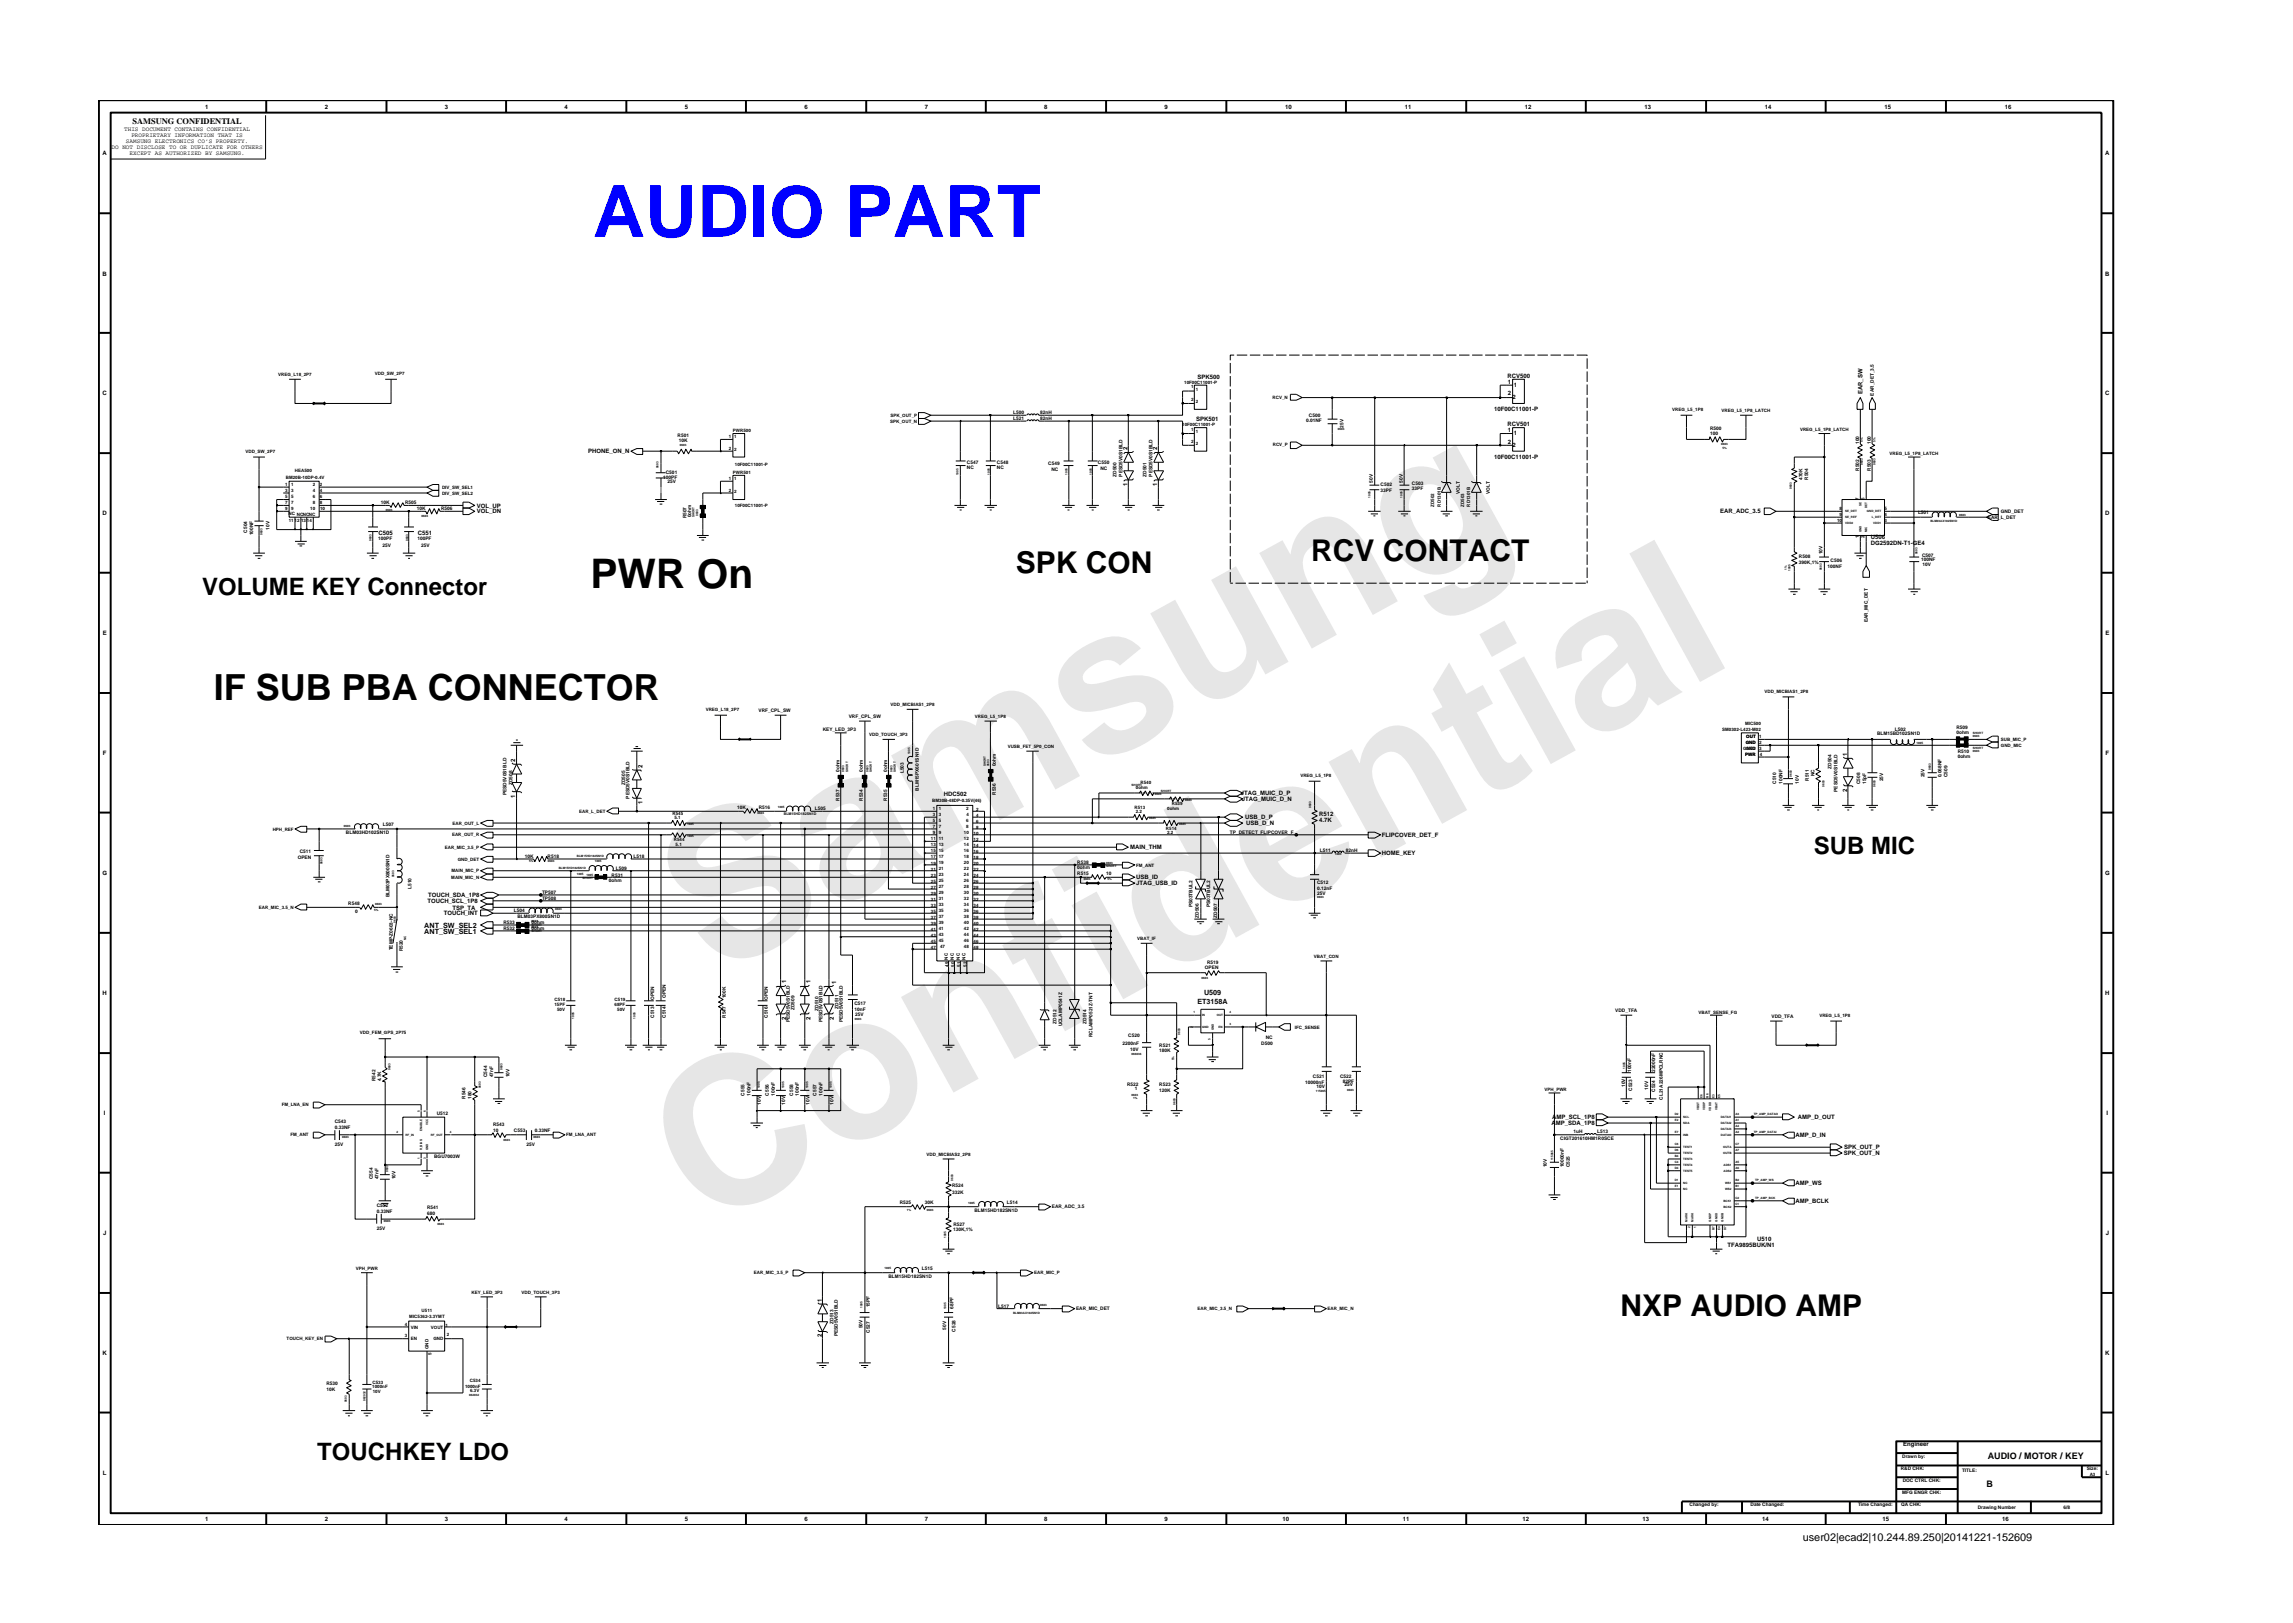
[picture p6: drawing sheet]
<svg xmlns="http://www.w3.org/2000/svg" width="297mm" height="210mm" viewBox="0 0 297 210" stroke-linecap="round" stroke-linejoin="round" font-family="sans-serif">
<defs><g id="words">
<g font-size="26.5" fill="#e6e6e6">
<text x="92.4" y="126.7" transform="rotate(-29 92.4 126.7)">Samsung</text>
<text x="91.1" y="159.4" transform="rotate(-29 91.1 159.4)">Confidential</text>
</g>
<text font-size="9.3" fill="#00f" x="76.8" y="30.7">AUDIO PART</text>
<text font-size="5.3" x="76.5" y="76.1">PWR On</text>
<text font-size="4.7" x="27.7" y="90.7">IF SUB PBA CONNECTOR</text>
<g font-size="3.9">
<text x="131.6" y="74.2">SPK CON</text>
<text x="169.9" y="72.7">RCV CONTACT</text>
<text x="209.9" y="170.5">NXP AUDIO AMP</text>
</g>
<g font-size="3.1">
<text x="26.2" y="77.1">VOLUME KEY Connector</text>
<text x="235" y="110.7">SUB MIC</text>
<text x="41.1" y="189.2">TOUCHKEY LDO</text>
</g>
<text font-size="1.4" x="233.5" y="199.7">user02|ecad2|10.244.89.250|20141221-152609</text>
<g font-size="1.2">
<text x="257.5" y="189">AUDIO / MOTOR / KEY</text>
<text x="257.3" y="192.6">B</text>
</g>
<text font-size="1.1" x="17.2" y="16.1">SAMSUNG CONFIDENTIAL</text>
<g font-size=".9">
<text x="55" y="120.2">ANT_SW_SEL2</text>
<text x="55" y="120.9">ANT_SW_SEL1</text>
<text x="155.1" y="130.1">ET3158A</text>
<text x="156" y="128.9">U509</text>
</g>
<g font-size=".8">
<text x="16.1" y="17">THIS DOCUMENT CONTAINS CONFIDENTIAL</text>
<text x="17" y="17.8">PROPRIETARY INFORMATION THAT IS</text>
<text x="26.6" y="14.1">1</text>
<text x="42.1" y="14.1">2</text>
<text x="57.6" y="14.1">3</text>
<text x="73.1" y="14.1">4</text>
<text x="88.7" y="14.1">5</text>
<text x="104.2" y="14.1">6</text>
<text x="119.8" y="14.1">7</text>
<text x="135.3" y="14.1">8</text>
<text x="150.9" y="14.1">9</text>
<text x="166.5" y="14.1">10</text>
<text x="182" y="14.1">11</text>
<text x="197.5" y="14.1">12</text>
<text x="213" y="14.1">13</text>
<text x="228.6" y="14.1">14</text>
<text x="244.1" y="14.1">15</text>
<text x="259.7" y="14.1">16</text>
<text x="13.3" y="20.1">A</text>
<text x="14.5" y="19.3">DO NOT DISCLOSE TO OR DUPLICATE FOR OTHERS</text>
<text x="16.3" y="18.5">SAMSUNG ELECTRONICS CO’S PROPERTY.</text>
<text x="16.8" y="20.1">EXCEPT AS AUTHORIZED BY SAMSUNG.</text>
<text x="272.7" y="20.1">A</text>
<text x="13.3" y="35.7">B</text>
<text x="272.7" y="35.7">B</text>
<text x="13.3" y="51.2">C</text>
<text x="155.1" y="49.1">SPK500</text>
<text x="193.5" y="53.2">10F00C11001-P</text>
<text x="195.3" y="49">RCV500</text>
<text x="195.3" y="49.7">1</text>
<text x="195.3" y="51.2">2</text>
<text x="195.9" y="51.7">2</text>
<text x="196.1" y="50.1">1</text>
<text x="241.3" y="51.1" transform="rotate(-90 241.3 51.1)">EAR_SW</text>
<text x="272.7" y="51.2">C</text>
<text x="76.2" y="58.7">PHONE_ON_N</text>
<text x="146.1" y="58.3" transform="rotate(-90 146.1 58.3)">2</text>
<text x="149.9" y="58.3" transform="rotate(-90 149.9 58.3)">2</text>
<text x="155" y="54.5">SPK501</text>
<text x="193.5" y="59.5">10F00C11001-P</text>
<text x="195.3" y="55.1">RCV501</text>
<text x="195.3" y="56">1</text>
<text x="195.3" y="57.5">2</text>
<text x="195.9" y="57.9">2</text>
<text x="196.1" y="56.3">1</text>
<text x="61.8" y="65.8">VOL_UP</text>
<text x="146.1" y="62.9" transform="rotate(-90 146.1 62.9)">1</text>
<text x="149.9" y="62.9" transform="rotate(-90 149.9 62.9)">1</text>
<text x="13.3" y="66.8">D</text>
<text x="49.1" y="69.4">C505</text>
<text x="54.1" y="69.4">C551</text>
<text x="61.8" y="66.5">VOL_DN</text>
<text x="222.9" y="66.5">EAR_ADC_3.5</text>
<text x="242.3" y="70.6">DG2592DN-T1-GE4</text>
<text x="242.3" y="69.8">U506</text>
<text x="272.7" y="66.8">D</text>
<text x="13.3" y="82.3">E</text>
<text x="272.7" y="82.3">E</text>
<text x="13.3" y="97.8">F</text>
<text x="66.7" y="98.7" transform="rotate(-90 66.7 98.7)">2</text>
<text x="83.2" y="99.4" transform="rotate(-90 83.2 99.4)">2</text>
<text x="239.3" y="97.9" transform="rotate(-90 239.3 97.9)">1</text>
<text x="272.8" y="97.8">F</text>
<text x="66.7" y="103.3" transform="rotate(-90 66.7 103.3)">1</text>
<text x="83.2" y="104.2" transform="rotate(-90 83.2 104.2)">1</text>
<text x="122.3" y="103.2">HDC502</text>
<text x="160.7" y="103">JTAG_MUIC_D_P</text>
<text x="160.9" y="103.8">JTAG_MUIC_D_N</text>
<text x="161.3" y="106.1">USB_D_P</text>
<text x="161.4" y="106.9">USB_D_N</text>
<text x="170.9" y="106.5">4.7K</text>
<text x="170.9" y="105.7">R512</text>
<text x="239.3" y="102.6" transform="rotate(-90 239.3 102.6)">2</text>
<text x="13.3" y="113.3">G</text>
<text x="146.4" y="110">MAIN_THM</text>
<text x="147.2" y="113.9">USB_ID</text>
<text x="179" y="108.4">FLIPCOVER_DET_F</text>
<text x="179" y="110.8">HOME_KEY</text>
<text x="272.7" y="113.3">G</text>
<text x="55.4" y="117">TOUCH_SCL_1P8</text>
<text x="55.5" y="116.2">TOUCH_SDA_1P8</text>
<text x="57.5" y="118.6">TOUCH_INT</text>
<text x="58.6" y="117.8">TSP_TA</text>
<text x="147.2" y="114.7">JTAG_USB_ID</text>
<text x="13.3" y="128.9">H</text>
<text x="101.9" y="127.4" transform="rotate(-90 101.9 127.4)">1</text>
<text x="105" y="127.4" transform="rotate(-90 105 127.4)">1</text>
<text x="108.3" y="127.5" transform="rotate(-90 108.3 127.5)">1</text>
<text x="272.7" y="128.9">H</text>
<text x="101.9" y="132.1" transform="rotate(-90 101.9 132.1)">2</text>
<text x="105" y="132.1" transform="rotate(-90 105 132.1)">2</text>
<text x="108" y="132.1" transform="rotate(-90 108 132.1)">2</text>
<text x="13.5" y="144.4">I</text>
<text x="201" y="145.8">AMP_SDA_1P8</text>
<text x="201.1" y="145">AMP_SCL_1P8</text>
<text x="232.6" y="147.3">AMP_D_IN</text>
<text x="232.9" y="145">AMP_D_OUT</text>
<text x="238.9" y="149.7">SPK_OUT_N</text>
<text x="238.9" y="148.9">SPK_OUT_P</text>
<text x="272.9" y="144.4">I</text>
<text x="232.6" y="153.6">AMP_WS</text>
<text x="232.6" y="155.8">AMP_BCLK</text>
<text x="13.4" y="160">J</text>
<text x="223.8" y="161.6">TFA9895BUK/N1</text>
<text x="227.6" y="160.8">U510</text>
<text x="272.8" y="160">J</text>
<text x="106.5" y="173.3" transform="rotate(-90 106.5 173.3)">2</text>
<text x="106.5" y="168.6" transform="rotate(-90 106.5 168.6)">1</text>
<text x="13.3" y="175.5">K</text>
<text x="272.7" y="175.5">K</text>
<text x="13.3" y="191.1">L</text>
<text x="246.5" y="187.3">Engineer</text>
<text x="272.8" y="191.1">L</text>
<text x="26.6" y="197.1">1</text>
<text x="42.1" y="197.1">2</text>
<text x="57.6" y="197.1">3</text>
<text x="73.1" y="197.1">4</text>
<text x="88.7" y="197.1">5</text>
<text x="104.2" y="197.1">6</text>
<text x="119.8" y="197.1">7</text>
<text x="135.3" y="197.1">8</text>
<text x="150.9" y="197.1">9</text>
<text x="166.1" y="197.1">10</text>
<text x="181.7" y="197.1">11</text>
<text x="197.2" y="197.1">12</text>
<text x="212.8" y="197.1">13</text>
<text x="228.3" y="197.1">14</text>
<text x="243.9" y="197.1">15</text>
<text x="259.4" y="197.1">16</text>
</g>
<g font-size=".6">
<text x="36" y="48.8">VREG_L18_2P7</text>
<text x="48.6" y="48.6">VDD_SW_2P7</text>
<text x="131.3" y="53.6">L500</text>
<text x="134.7" y="53.6">82nH</text>
<text x="153.4" y="49.7">10F00C11001-P</text>
<text x="154.3" y="50.3">1</text>
<text x="154.3" y="51.9">2</text>
<text x="154.9" y="50.7">1</text>
<text x="154.9" y="52.2">2</text>
<text x="164.8" y="51.7">RCV_N</text>
<text x="169.6" y="54">C500</text>
<text x="216.6" y="53.2">VREG_L5_1P8</text>
<text x="223" y="53.4">VREG_L5_1P8_LATCH</text>
<text x="242.7" y="51.3" transform="rotate(-90 242.7 51.3)">EAR_DET_3.5</text>
<text x="31.8" y="58.7">VDD_SW_2P7</text>
<text x="87.8" y="56.6">R501</text>
<text x="88" y="57.3">10K</text>
<text x="94.4" y="56.8">1 1</text>
<text x="94.4" y="58.3">2</text>
<text x="94.9" y="55.9">PWR500</text>
<text x="95.1" y="58.4">2</text>
<text x="115.3" y="54.8">SPK_OUT_N</text>
<text x="115.4" y="54">SPK_OUT_P</text>
<text x="131.3" y="54.4">L521</text>
<text x="134.7" y="54.4">82nH</text>
<text x="153.1" y="55.1">10F00C11001-P</text>
<text x="154.3" y="55.8">1</text>
<text x="154.3" y="57.3">2</text>
<text x="154.9" y="56.1">1</text>
<text x="154.9" y="57.7">2</text>
<text x="164.9" y="57.7">RCV_P</text>
<text x="169.2" y="54.7">0.01NF</text>
<text x="174" y="55.4" transform="rotate(-90 174 55.4)">25V</text>
<text x="221.5" y="56.4">100</text>
<text x="221.5" y="55.7">R500</text>
<text x="233.2" y="55.8">VREG_L5_1P8_LATCH</text>
<text x="240.8" y="57.5" transform="rotate(-90 240.8 57.5)">100</text>
<text x="242.3" y="57.5" transform="rotate(-90 242.3 57.5)">100</text>
<text x="244.8" y="58.9">VREG_L5_1P8_LATCH</text>
<text x="36.9" y="65.3">7</text>
<text x="36.9" y="62.9">1</text>
<text x="36.9" y="63.8">3</text>
<text x="36.9" y="64.5">5</text>
<text x="37" y="62">BM20B-10DP-0.4V</text>
<text x="37.7" y="65.3">7</text>
<text x="37.7" y="62.9">1</text>
<text x="37.7" y="63.8">3</text>
<text x="37.7" y="64.5">5</text>
<text x="38.2" y="61.2">HEA500</text>
<text x="40.5" y="65.3">8</text>
<text x="40.5" y="64.5">6</text>
<text x="40.5" y="63.8">4</text>
<text x="40.5" y="62.9">2</text>
<text x="41.4" y="65.3">8</text>
<text x="41.4" y="64.5">6</text>
<text x="41.4" y="63.8">4</text>
<text x="41.4" y="62.9">2</text>
<text x="49.3" y="65.3">10K</text>
<text x="52.5" y="65.3">R505</text>
<text x="57.3" y="63.3">DIV_SW_SEL1</text>
<text x="57.3" y="64.1">DIV_SW_SEL2</text>
<text x="85.9" y="62">100PF</text>
<text x="86.3" y="61.4">C501</text>
<text x="86.5" y="62.5">25V</text>
<text x="94.4" y="62.2">1 1</text>
<text x="94.4" y="63.8">2</text>
<text x="94.9" y="61.4">PWR501</text>
<text x="95.1" y="63.9">2</text>
<text x="95.2" y="60.3">10F00C11001-P</text>
<text x="95.2" y="65.7">10F00C11001-P</text>
<text x="125.3" y="60.1">C547</text>
<text x="125.3" y="60.8">NC</text>
<text x="129.1" y="60.8">NC</text>
<text x="129.1" y="60.1">C548</text>
<text x="135.8" y="60.3">C549</text>
<text x="136.2" y="61">NC</text>
<text x="142.2" y="60.1">C550</text>
<text x="142.6" y="60.8">NC</text>
<text x="144.6" y="61.8" transform="rotate(-90 144.6 61.8)">ZD500</text>
<text x="145.4" y="61.8" transform="rotate(-90 145.4 61.8)">PESD5V0S1BLD</text>
<text x="148.5" y="61.8" transform="rotate(-90 148.5 61.8)">ZD501</text>
<text x="149.3" y="61.8" transform="rotate(-90 149.3 61.8)">PESD5V0S1BLD</text>
<text x="177.8" y="62.5" transform="rotate(-90 177.8 62.5)">50V</text>
<text x="178.8" y="62.9">C502</text>
<text x="178.8" y="63.7">33PF</text>
<text x="181.7" y="62.5" transform="rotate(-90 181.7 62.5)">50V</text>
<text x="182.9" y="63.5">33PF</text>
<text x="182.9" y="62.8">C503</text>
<text x="185.8" y="65.6" transform="rotate(-90 185.8 65.6)">ZD502</text>
<text x="186.6" y="65.6" transform="rotate(-90 186.6 65.6)">RD1301B</text>
<text x="189.1" y="64" transform="rotate(-90 189.1 64)">VOLT</text>
<text x="189.7" y="65.6" transform="rotate(-90 189.7 65.6)">ZD503</text>
<text x="190.4" y="65.6" transform="rotate(-90 190.4 65.6)">RD1301B</text>
<text x="193" y="64" transform="rotate(-90 193 64)">VOLT</text>
<text x="233.5" y="62.2" transform="rotate(-90 233.5 62.2)">470K</text>
<text x="234.2" y="62.2" transform="rotate(-90 234.2 62.2)">R504</text>
<text x="240.8" y="64.7" transform="rotate(-90 240.8 64.7)">7</text>
<text x="240.8" y="61" transform="rotate(-90 240.8 61)">R502</text>
<text x="241.5" y="64.7" transform="rotate(-90 241.5 64.7)">6</text>
<text x="242.3" y="61" transform="rotate(-90 242.3 61)">R503</text>
<text x="32" y="69" transform="rotate(-90 32 69)">C504</text>
<text x="32.8" y="69.4" transform="rotate(-90 32.8 69.4)">100NF</text>
<text x="34.9" y="68.6" transform="rotate(-90 34.9 68.6)">10V</text>
<text x="36.9" y="66.1">9</text>
<text x="37.4" y="66.7">NC NCNCNC</text>
<text x="37.4" y="67.6">11</text>
<text x="37.7" y="66.1">9</text>
<text x="38.2" y="67.6">12 13</text>
<text x="39.8" y="67.6">14</text>
<text x="40.2" y="66.1">10</text>
<text x="41.5" y="66.1">10</text>
<text x="49" y="70">100PF</text>
<text x="49.6" y="70.9">25V</text>
<text x="54" y="66.1">10K</text>
<text x="54.1" y="70">100PF</text>
<text x="54.5" y="70.9">25V</text>
<text x="57.1" y="66.1">R506</text>
<text x="88.9" y="67.2" transform="rotate(-90 88.9 67.2)">R507</text>
<text x="89.5" y="67" transform="rotate(-90 89.5 67)">0ohm</text>
<text x="236.1" y="71.8" transform="rotate(-90 236.1 71.8)">10V</text>
<text x="238" y="67.6">10</text>
<text x="238.3" y="66">8</text>
<text x="238.3" y="66.9">9</text>
<text x="240.8" y="69.7" transform="rotate(-90 240.8 69.7)">1</text>
<text x="241.5" y="69.7" transform="rotate(-90 241.5 69.7)">2</text>
<text x="244.1" y="67.6">3</text>
<text x="244.1" y="66.9">4</text>
<text x="244.1" y="66">5</text>
<text x="248.5" y="66.6">L501</text>
<text x="257.5" y="67.2">EAR_L_DET</text>
<text x="259.2" y="66.5">GND_DET</text>
<text x="233" y="73">390K,1%</text>
<text x="233" y="72.2">R508</text>
<text x="236.8" y="73.6">100NF</text>
<text x="237.1" y="72.8">C506</text>
<text x="248.9" y="72.7">100NF</text>
<text x="249" y="72.1">C507</text>
<text x="249" y="73.3">10V</text>
<text x="242" y="80.6" transform="rotate(-90 242 80.6)">EAR_MIC_DET</text>
<text x="228.6" y="89.7">VDD_MICBIAS1_2P8</text>
<text x="91.4" y="92.1">VREG_L18_2P7</text>
<text x="98.3" y="92.3">VRF_CPL_SW</text>
<text x="106.6" y="94.7">KEY_LED_3P3</text>
<text x="110" y="93">VRF_CPL_SW</text>
<text x="112.6" y="95.4">VDD_TOUCH_3P3</text>
<text x="115.4" y="91.5">VDD_MICBIAS1_2P8</text>
<text x="126.3" y="93">VREG_L5_1P8</text>
<text x="223.1" y="94.7">SM0302-L423-M02</text>
<text x="226.1" y="94">MIC500</text>
<text x="226.2" y="95.7">OUT</text>
<text x="227.9" y="95.6">1</text>
<text x="243.2" y="95.2">BLM15BD102SN1D</text>
<text x="245.5" y="94.7">L502</text>
<text x="253.4" y="94.5">R509</text>
<text x="253.4" y="95.1">0ohm</text>
<text x="259.2" y="96">SUB_MIC_P</text>
<text x="66.4" y="101.7" transform="rotate(-90 66.4 101.7)">ZD508</text>
<text x="81" y="101.7" transform="rotate(-90 81 101.7)">ZD505</text>
<text x="108.7" y="100" transform="rotate(-90 108.7 100)">0ohm</text>
<text x="111.8" y="100" transform="rotate(-90 111.8 100)">0ohm</text>
<text x="114.9" y="100" transform="rotate(-90 114.9 100)">0ohm</text>
<text x="117.1" y="100.2" transform="rotate(-90 117.1 100.2)">L503</text>
<text x="129" y="99.3" transform="rotate(-90 129 99.3)">0ohm</text>
<text x="130.5" y="96.9">VUSB_FET_5P0_CON</text>
<text x="147.7" y="101.6">R540</text>
<text x="168.5" y="100.7">VREG_L5_1P8</text>
<text x="225.8" y="97.2">GND2</text>
<text x="226.1" y="97.9">PWR</text>
<text x="226.1" y="97.2">GND</text>
<text x="226.1" y="96.4">GND</text>
<text x="227.9" y="97.1">3</text>
<text x="227.9" y="96.4">2</text>
<text x="228" y="97.9">4</text>
<text x="230.1" y="101.5" transform="rotate(-90 230.1 101.5)">C510</text>
<text x="230.9" y="101.5" transform="rotate(-90 230.9 101.5)">100NF</text>
<text x="233" y="101.5" transform="rotate(-90 233 101.5)">10V</text>
<text x="234.3" y="101.2" transform="rotate(-90 234.3 101.2)">R511</text>
<text x="235.1" y="100.6" transform="rotate(-90 235.1 100.6)">NC</text>
<text x="237.3" y="99.6" transform="rotate(-90 237.3 99.6)">ZD504</text>
<text x="241" y="101.6" transform="rotate(-90 241 101.6)">C508</text>
<text x="241.8" y="101.6" transform="rotate(-90 241.8 101.6)">15pF</text>
<text x="244" y="101.2" transform="rotate(-90 244 101.2)">25V</text>
<text x="249.3" y="100.7" transform="rotate(-90 249.3 100.7)">25V</text>
<text x="251.5" y="100.7" transform="rotate(-90 251.5 100.7)">0.068NF</text>
<text x="252.3" y="100.7" transform="rotate(-90 252.3 100.7)">C509</text>
<text x="253.6" y="98.2">0ohm</text>
<text x="253.6" y="97.5">R510</text>
<text x="259.2" y="96.8">GND_MIC</text>
<text x="35.3" y="107.6">HPH_REF</text>
<text x="49.6" y="107">L507</text>
<text x="58.6" y="106.8">EAR_OUT_L</text>
<text x="65.6" y="103" transform="rotate(-90 65.6 103)">PESD5V0S1BLD</text>
<text x="75" y="105.3">EAR_L_DET</text>
<text x="81.5" y="103.5" transform="rotate(-90 81.5 103.5)">PESD5V0S1BLD</text>
<text x="87.1" y="105.5">R545</text>
<text x="87.4" y="106.1">5.1</text>
<text x="95.5" y="104.8">10K</text>
<text x="98.3" y="104.8">R516</text>
<text x="105.5" y="104.9">L505</text>
<text x="108.7" y="103.7" transform="rotate(-90 108.7 103.7)">R537</text>
<text x="111.8" y="103.7" transform="rotate(-90 111.8 103.7)">R534</text>
<text x="114.9" y="103.7" transform="rotate(-90 114.9 103.7)">R535</text>
<text x="119" y="102.4" transform="rotate(-90 119 102.4)">BLM15PX601SN1D</text>
<text x="120.8" y="103.9">BM30B-48DP-0.35V(46)</text>
<text x="120.8" y="105.7">3</text>
<text x="120.8" y="107.2">7</text>
<text x="120.8" y="106.5">5</text>
<text x="120.8" y="104.9">1</text>
<text x="121.6" y="105.7">3</text>
<text x="121.6" y="104.9">1</text>
<text x="121.6" y="106.5">5</text>
<text x="121.6" y="107.2">7</text>
<text x="125.2" y="106.5">6</text>
<text x="125.2" y="107.2">8</text>
<text x="125.2" y="104.9">2</text>
<text x="125.2" y="105.7">4</text>
<text x="126.5" y="106.6">6</text>
<text x="126.5" y="107.4">8</text>
<text x="126.5" y="105.1">2</text>
<text x="126.5" y="105.9">4</text>
<text x="129" y="103" transform="rotate(-90 129 103)">R536</text>
<text x="147" y="104.8">R513</text>
<text x="147.1" y="105.3">2.2</text>
<text x="147.1" y="102.2">0ohm</text>
<text x="151" y="107.5">R514</text>
<text x="151.2" y="104.9">0ohm</text>
<text x="151.8" y="104.3">R539</text>
<text x="238" y="102.6" transform="rotate(-90 238 102.6)">PESD5V0S1BLD</text>
<text x="38.6" y="111.3">OPEN</text>
<text x="38.8" y="110.5">C511</text>
<text x="44.8" y="108">BLM03HD102SN1D</text>
<text x="57.6" y="110">EAR_MIC_3.5_P</text>
<text x="58.5" y="113.9">MAIN_MIC_N</text>
<text x="58.5" y="113">MAIN_MIC_P</text>
<text x="58.6" y="108.4">EAR_OUT_R</text>
<text x="59.3" y="111.5">GND_DET</text>
<text x="68" y="111.1">10K</text>
<text x="70.9" y="111.1">R518</text>
<text x="79.2" y="113.7">R531</text>
<text x="79.8" y="112.7">L509</text>
<text x="82.1" y="111.2">L518</text>
<text x="87.3" y="109">R544</text>
<text x="87.5" y="109.6">5.1</text>
<text x="120.6" y="109.6">13 13</text>
<text x="120.6" y="111.1">17</text>
<text x="120.6" y="112.8">21</text>
<text x="120.6" y="113.7">23</text>
<text x="120.6" y="112">19</text>
<text x="120.6" y="108.8">11</text>
<text x="120.6" y="110.3">15</text>
<text x="120.8" y="108.1">9</text>
<text x="121.6" y="111.1">17</text>
<text x="121.6" y="111.9">19</text>
<text x="121.6" y="112.7">21</text>
<text x="121.6" y="113.5">23</text>
<text x="121.6" y="108.8">11</text>
<text x="121.6" y="110.3">15</text>
<text x="121.6" y="108.1">9</text>
<text x="124.9" y="109.6">14</text>
<text x="124.9" y="111.1">18</text>
<text x="124.9" y="112.7">22</text>
<text x="124.9" y="108.1">10</text>
<text x="124.9" y="108.8">12</text>
<text x="124.9" y="110.3">16</text>
<text x="124.9" y="113.5">24</text>
<text x="124.9" y="111.9">20</text>
<text x="126.1" y="112.8">22</text>
<text x="126.1" y="113.7">24</text>
<text x="126.1" y="111.3">18</text>
<text x="126.1" y="108.1">10</text>
<text x="126.1" y="109">12</text>
<text x="126.1" y="109.8">14</text>
<text x="126.1" y="110.5">16</text>
<text x="126.1" y="112">20</text>
<text x="139.6" y="112.6">0ohm</text>
<text x="139.6" y="111.9">R538</text>
<text x="139.6" y="113.4">R515</text>
<text x="143.3" y="113.4">10</text>
<text x="147.2" y="112.3">FM_ANT</text>
<text x="151.2" y="108.1">2.2</text>
<text x="159.3" y="108">TP_DETECT_FLIPCOVER_F</text>
<text x="171" y="110.3">L511</text>
<text x="174.4" y="110.3">82nH</text>
<text x="33.5" y="117.8">EAR_MIC_3.5_N</text>
<text x="45.1" y="117.2">R548</text>
<text x="46" y="118.3">0</text>
<text x="50.5" y="116.2" transform="rotate(-90 50.5 116.2)">BLM03PX800SN1D</text>
<text x="53.3" y="115.2" transform="rotate(-90 53.3 115.2)">L510</text>
<text x="65.2" y="119.7">R533</text>
<text x="66.6" y="118.1">L504</text>
<text x="67" y="118.9">BLM03PX800SN1D</text>
<text x="68.9" y="119.7">0ohm</text>
<text x="70.2" y="115.8">TP507</text>
<text x="70.2" y="116.6">TP508</text>
<text x="78.9" y="114.2">0ohm</text>
<text x="120.6" y="117.5">33</text>
<text x="120.6" y="118.3">35</text>
<text x="120.6" y="119.1">37</text>
<text x="120.6" y="119.8">39</text>
<text x="120.6" y="114.4">25</text>
<text x="120.6" y="115.2">27</text>
<text x="120.6" y="115.9">29</text>
<text x="120.6" y="116.7">31</text>
<text x="121.6" y="117.4">33</text>
<text x="121.6" y="118.1">35</text>
<text x="121.6" y="118.9">37</text>
<text x="121.6" y="119.7">39</text>
<text x="121.6" y="114.2">25</text>
<text x="121.6" y="115">27</text>
<text x="121.6" y="115.8">29</text>
<text x="121.6" y="116.6">31</text>
<text x="124.9" y="117.4">34</text>
<text x="124.9" y="118.9">38</text>
<text x="124.9" y="114.2">26</text>
<text x="124.9" y="115.8">30</text>
<text x="124.9" y="116.6">32</text>
<text x="124.9" y="118.1">36</text>
<text x="124.9" y="115">28</text>
<text x="124.9" y="119.7">40</text>
<text x="126.1" y="117.5">34</text>
<text x="126.1" y="118.3">36</text>
<text x="126.1" y="119.1">38</text>
<text x="126.1" y="114.4">26</text>
<text x="126.1" y="115.2">28</text>
<text x="126.1" y="115.9">30</text>
<text x="126.1" y="116.7">32</text>
<text x="126.1" y="119.8">40</text>
<text x="154.5" y="117.5" transform="rotate(-90 154.5 117.5)">PS03TBUL2</text>
<text x="155.3" y="118.9" transform="rotate(-90 155.3 118.9)">ZD506</text>
<text x="156.7" y="117.5" transform="rotate(-90 156.7 117.5)">PS03TBUL2</text>
<text x="157.7" y="118.9" transform="rotate(-90 157.7 118.9)">ZD507</text>
<text x="170.6" y="114.6">C512</text>
<text x="170.6" y="115.3">0.12nF</text>
<text x="170.6" y="115.9">25V</text>
<text x="50.9" y="123.1" transform="rotate(-90 50.9 123.1)">TEMP-Z0603-NC</text>
<text x="52.2" y="123.3" transform="rotate(-90 52.2 123.3)">R520</text>
<text x="65.2" y="120.4">R532</text>
<text x="68.9" y="120.4">0ohm</text>
<text x="120.6" y="122.2">45</text>
<text x="120.6" y="123">47</text>
<text x="120.6" y="120.6">41</text>
<text x="120.6" y="121.4">43</text>
<text x="121.6" y="122">45</text>
<text x="121.6" y="120.4">41</text>
<text x="121.6" y="121.3">43</text>
<text x="121.8" y="122.8">47</text>
<text x="122.8" y="124.3" transform="rotate(-90 122.8 124.3)">NC</text>
<text x="122.9" y="125.3" transform="rotate(-90 122.9 125.3)">49</text>
<text x="123.6" y="124.3" transform="rotate(-90 123.6 124.3)">NC</text>
<text x="123.6" y="125.3" transform="rotate(-90 123.6 125.3)">50</text>
<text x="124.3" y="124.3" transform="rotate(-90 124.3 124.3)">NC</text>
<text x="124.4" y="125.3" transform="rotate(-90 124.4 125.3)">51</text>
<text x="124.9" y="122.8">48</text>
<text x="124.9" y="122">46</text>
<text x="124.9" y="121.3">44</text>
<text x="124.9" y="120.4">42</text>
<text x="125.1" y="124.3" transform="rotate(-90 125.1 124.3)">NC</text>
<text x="125.2" y="125.3" transform="rotate(-90 125.2 125.3)">52</text>
<text x="126.1" y="122.2">46</text>
<text x="126.1" y="123">48</text>
<text x="126.1" y="120.6">42</text>
<text x="126.1" y="121.4">44</text>
<text x="147.3" y="121.8">VBAT_IF</text>
<text x="156.1" y="125.6">OPEN</text>
<text x="156.4" y="124.8">R519</text>
<text x="170.2" y="124.1">VBAT_CON</text>
<text x="71.8" y="130.3">15PF</text>
<text x="71.8" y="129.7">C518</text>
<text x="72.2" y="130.9">50V</text>
<text x="79.6" y="129.7">C519</text>
<text x="79.6" y="130.3">68PF</text>
<text x="80" y="130.9">50V</text>
<text x="84.7" y="131.9" transform="rotate(-90 84.7 131.9)">C513</text>
<text x="84.7" y="129.6" transform="rotate(-90 84.7 129.6)">OPEN</text>
<text x="86.2" y="131.9" transform="rotate(-90 86.2 131.9)">C514</text>
<text x="86.2" y="129.3" transform="rotate(-90 86.2 129.3)">OPEN</text>
<text x="94" y="131.9" transform="rotate(-90 94 131.9)">R547</text>
<text x="94" y="129.3" transform="rotate(-90 94 129.3)">100K</text>
<text x="99.5" y="131.9" transform="rotate(-90 99.5 131.9)">C516</text>
<text x="99.5" y="129.6" transform="rotate(-90 99.5 129.6)">OPEN</text>
<text x="102.9" y="130.8" transform="rotate(-90 102.9 130.8)">ZD509</text>
<text x="106" y="130.9" transform="rotate(-90 106 130.9)">ZD510</text>
<text x="108.6" y="130.7" transform="rotate(-90 108.6 130.7)">ZD511</text>
<text x="110.7" y="130.9">10nF</text>
<text x="110.7" y="130.2">C517</text>
<text x="110.8" y="131.7">25V</text>
<text x="209.2" y="131.1">VDD_TFA</text>
<text x="220" y="131.3">VBAT_SENSE_FG</text>
<text x="229.5" y="131.9">VDD_TFA</text>
<text x="235.7" y="131.7">VREG_L5_1P8</text>
<text x="46.6" y="134">VDD_FEM_GPS_2P75</text>
<text x="102.3" y="132.5" transform="rotate(-90 102.3 132.5)">PESD5V0S1BLD</text>
<text x="106.5" y="132.4" transform="rotate(-90 106.5 132.4)">PESD5V0S1BLD</text>
<text x="109.2" y="132.5" transform="rotate(-90 109.2 132.5)">PESD5V0S1BLD</text>
<text x="136.8" y="132.6" transform="rotate(-90 136.8 132.6)">ZD512</text>
<text x="137.6" y="133" transform="rotate(-90 137.6 133)">UCLAMP0541Z</text>
<text x="140.7" y="132.6" transform="rotate(-90 140.7 132.6)">ZD514</text>
<text x="141.5" y="134.4" transform="rotate(-90 141.5 134.4)">RCLAMP0521Z-TNT</text>
<text x="145.4" y="135.4">2200nF</text>
<text x="146.2" y="134.4">C520</text>
<text x="146.4" y="136.2">10V</text>
<text x="150.2" y="136.3">180K</text>
<text x="150.2" y="135.6">R521</text>
<text x="163.4" y="135.4">D500</text>
<text x="164" y="134.6">NC</text>
<text x="167.8" y="133.3">IFC_SENSE</text>
<text x="36.5" y="143.3">FM_LNA_EN</text>
<text x="48.6" y="140.1" transform="rotate(-90 48.6 140.1)">R542</text>
<text x="49.4" y="140.1" transform="rotate(-90 49.4 140.1)">4.7K</text>
<text x="60.3" y="142.4" transform="rotate(-90 60.3 142.4)">R546</text>
<text x="61.1" y="142.4" transform="rotate(-90 61.1 142.4)">180</text>
<text x="63.1" y="139.6" transform="rotate(-90 63.1 139.6)">C544</text>
<text x="63.9" y="139.6" transform="rotate(-90 63.9 139.6)">47nF</text>
<text x="66" y="139.6" transform="rotate(-90 66 139.6)">10V</text>
<text x="96.5" y="141.9" transform="rotate(-90 96.5 141.9)">C555</text>
<text x="97.2" y="141.9" transform="rotate(-90 97.2 141.9)">100nF</text>
<text x="98.6" y="143.1" transform="rotate(-90 98.6 143.1)">10V</text>
<text x="99.6" y="141.9" transform="rotate(-90 99.6 141.9)">C556</text>
<text x="100.4" y="141.9" transform="rotate(-90 100.4 141.9)">100nF</text>
<text x="101.7" y="143.1" transform="rotate(-90 101.7 143.1)">10V</text>
<text x="102.7" y="141.9" transform="rotate(-90 102.7 141.9)">C558</text>
<text x="103.5" y="141.9" transform="rotate(-90 103.5 141.9)">100nF</text>
<text x="104.8" y="143.1" transform="rotate(-90 104.8 143.1)">10V</text>
<text x="105.8" y="141.9" transform="rotate(-90 105.8 141.9)">C557</text>
<text x="106.5" y="141.9" transform="rotate(-90 106.5 141.9)">100nF</text>
<text x="108" y="143.1" transform="rotate(-90 108 143.1)">10V</text>
<text x="146" y="140.7">R522</text>
<text x="147" y="141.2">1</text>
<text x="150.2" y="141.4">120K</text>
<text x="150.2" y="140.7">R523</text>
<text x="169.1" y="140.4">10000nF</text>
<text x="170.1" y="139.6">C521</text>
<text x="170.5" y="141">10V</text>
<text x="173.6" y="139.6">C522</text>
<text x="173.9" y="140.2">82PF</text>
<text x="174.2" y="140.7">25V</text>
<text x="200.1" y="141.4">VPH_PWR</text>
<text x="210.5" y="140.8" transform="rotate(-90 210.5 140.8)">10V</text>
<text x="211.3" y="138.9" transform="rotate(-90 211.3 138.9)">100nF</text>
<text x="211.4" y="141.3" transform="rotate(-90 211.4 141.3)">C523</text>
<text x="213.5" y="141.2" transform="rotate(-90 213.5 141.2)">10V</text>
<text x="214.4" y="141.4" transform="rotate(-90 214.4 141.4)">C524</text>
<text x="214.4" y="138.9" transform="rotate(-90 214.4 138.9)">22000nF</text>
<text x="215.4" y="142.5" transform="rotate(-90 215.4 142.5)">CL21A226MPCLRNC</text>
<text x="37.6" y="147.2">FM_ANT</text>
<text x="43.4" y="146.2">0.33NF</text>
<text x="43.4" y="145.5">C543</text>
<text x="43.4" y="148.4">25V</text>
<text x="56.6" y="144.4">U512</text>
<text x="63.9" y="145.8">R543</text>
<text x="63.9" y="146.6">10</text>
<text x="66.6" y="146.7">C553</text>
<text x="68.2" y="148.4">25V</text>
<text x="69.3" y="146.7">0.33NF</text>
<text x="73.3" y="147.2">FM_LNA_ANT</text>
<text x="120" y="149.8">VDD_MICBIAS2_2P8</text>
<text x="202.1" y="147.7">CIGT201610HM1R0SCE</text>
<text x="203.8" y="146.8">1uH</text>
<text x="206.9" y="146.8">L513</text>
<text x="48.3" y="152.8" transform="rotate(-90 48.3 152.8)">C554</text>
<text x="49.1" y="152.8" transform="rotate(-90 49.1 152.8)">47nF</text>
<text x="51.3" y="152.8" transform="rotate(-90 51.3 152.8)">10V</text>
<text x="56.2" y="150">BGU7003W</text>
<text x="123.3" y="154.6">332K</text>
<text x="123.3" y="153.8">R524</text>
<text x="200.4" y="151.2" transform="rotate(-90 200.4 151.2)">10V</text>
<text x="202.6" y="151.2" transform="rotate(-90 202.6 151.2)">10000nF</text>
<text x="203.3" y="151.2" transform="rotate(-90 203.3 151.2)">C525</text>
<text x="48.8" y="159.3">25V</text>
<text x="48.8" y="156.3">C552</text>
<text x="48.8" y="157.1">0.33NF</text>
<text x="55.3" y="156.7">R541</text>
<text x="55.3" y="157.4">680</text>
<text x="116.6" y="156">R525</text>
<text x="119.8" y="156">30K</text>
<text x="123.5" y="159.5">130K,1%</text>
<text x="123.5" y="158.9">R527</text>
<text x="126.2" y="157">BLM15HD182SN1D</text>
<text x="130.4" y="156">L514</text>
<text x="136.3" y="156.5">EAR_ADC_3.5</text>
<text x="46.1" y="164.5">VPH_PWR</text>
<text x="61.1" y="167.6">KEY_LED_3P3</text>
<text x="67.6" y="167.6">VDD_TOUCH_3P3</text>
<text x="97.7" y="165.1">EAR_MIC_3.5_P</text>
<text x="115.1" y="165.5">BLM15HD182SN1D</text>
<text x="119.4" y="164.5">L515</text>
<text x="134" y="165.1">EAR_MIC_P</text>
<text x="37.1" y="173.6">TOUCH_KEY_EN</text>
<text x="52.5" y="173.3">3</text>
<text x="52.5" y="171.7">4</text>
<text x="53" y="170.7">MIC5362-3.3YMT</text>
<text x="53.2" y="173.6">EN</text>
<text x="53.2" y="172.1">VIN</text>
<text x="54.6" y="170">U511</text>
<text x="55.8" y="172.1">VOUT</text>
<text x="56.1" y="173.6">GND</text>
<text x="57.7" y="171.9">1</text>
<text x="57.9" y="173.1">2</text>
<text x="108" y="171.5" transform="rotate(-90 108 171.5)">ZD513</text>
<text x="108.5" y="173.1" transform="rotate(-90 108.5 173.1)">PESD5V0S1BLD</text>
<text x="111.7" y="172.1" transform="rotate(-90 111.7 172.1)">50V</text>
<text x="112.7" y="172.7" transform="rotate(-90 112.7 172.7)">C527</text>
<text x="112.7" y="169.4" transform="rotate(-90 112.7 169.4)">15PF</text>
<text x="122.6" y="172.2" transform="rotate(-90 122.6 172.2)">50V</text>
<text x="123.5" y="169.5" transform="rotate(-90 123.5 169.5)">68PF</text>
<text x="123.8" y="172.5" transform="rotate(-90 123.8 172.5)">C528</text>
<text x="129.3" y="169.4">L517</text>
<text x="139.4" y="169.8">EAR_MIC_DET</text>
<text x="155.1" y="169.7">EAR_MIC_3.5_N</text>
<text x="172" y="169.7">EAR_MIC_N</text>
<text x="42.3" y="179.4">R530</text>
<text x="48.2" y="179.9">1000nF</text>
<text x="48.3" y="179.3">C533</text>
<text x="55.5" y="174.8" transform="rotate(-90 55.5 174.8)">GND</text>
<text x="55.9" y="175.5" transform="rotate(-90 55.9 175.5)">5</text>
<text x="60.3" y="179.9">1000nF</text>
<text x="60.9" y="179.1">C534</text>
<text x="42.3" y="180.2">10K</text>
<text x="48.3" y="180.5">10V</text>
<text x="60.9" y="180.3">6.3V</text>
<text x="246.2" y="190.4">R&amp;D CHK:</text>
<text x="246.4" y="188.9">Drawn by:</text>
<text x="254.2" y="190.7">TITLE:</text>
<text x="270.3" y="190.4">Size:</text>
<text x="270.7" y="191.2">A3</text>
<text x="218.9" y="195.1">Changed by:</text>
<text x="226.8" y="195.1">Date Changed:</text>
<text x="240.7" y="195.1">Time Changed:</text>
<text x="246.3" y="195.1">QA CHK:</text>
<text x="246.4" y="193.5">MFG ENGR CHK:</text>
<text x="246.5" y="192">DOC CTRL CHK:</text>
<text x="256.2" y="195.5">Drawing Number</text>
<text x="267.3" y="195.5">6/8</text>
</g>
<text font-size=".5" x="101.5" y="105.6">BLM15HD182SN1D</text>
<g font-size=".4">
<text x="88.1" y="57.8">0603</text>
<text x="173.3" y="55.7">0603</text>
<text x="223" y="57.7">0603</text>
<text x="223.1" y="58.2">5%</text>
<text x="241.3" y="57.3" transform="rotate(-90 241.3 57.3)">5%</text>
<text x="242.9" y="57.3" transform="rotate(-90 242.9 57.3)">5%</text>
<text x="85.3" y="60.7" transform="rotate(-90 85.3 60.7)">0603</text>
<text x="124.2" y="61.6" transform="rotate(-90 124.2 61.6)">1005</text>
<text x="128.2" y="61.5" transform="rotate(-90 128.2 61.5)">1005</text>
<text x="138.3" y="61.5" transform="rotate(-90 138.3 61.5)">1005</text>
<text x="141.4" y="61.5" transform="rotate(-90 141.4 61.5)">1005</text>
<text x="177.5" y="64.5" transform="rotate(-90 177.5 64.5)">1005</text>
<text x="181.7" y="64.5" transform="rotate(-90 181.7 64.5)">1005</text>
<text x="232.1" y="63.4" transform="rotate(-90 232.1 63.4)">0603</text>
<text x="241.1" y="65.6" transform="rotate(-90 241.1 65.6)">SE</text>
<text x="241.3" y="60.2" transform="rotate(-90 241.3 60.2)">0603</text>
<text x="241.9" y="65.8" transform="rotate(-90 241.9 65.8)">DET</text>
<text x="242.9" y="60.2" transform="rotate(-90 242.9 60.2)">0603</text>
<text x="34" y="69.3" transform="rotate(-90 34 69.3)">0603</text>
<text x="48.1" y="70.1" transform="rotate(-90 48.1 70.1)">0603</text>
<text x="50" y="66.2">0603</text>
<text x="52.9" y="70.1" transform="rotate(-90 52.9 70.1)">0603</text>
<text x="54.6" y="67">0603</text>
<text x="90" y="67" transform="rotate(-90 90 67)">SHORT</text>
<text x="90.5" y="66.8" transform="rotate(-90 90.5 66.8)">0603</text>
<text x="239" y="66.4">SE_DET</text>
<text x="239" y="67.1">SE_REF</text>
<text x="239" y="67.9">VDD2</text>
<text x="241.1" y="68.9" transform="rotate(-90 241.1 68.9)">GND</text>
<text x="241.8" y="66.4">GND_DET</text>
<text x="241.9" y="68.9" transform="rotate(-90 241.9 68.9)">MIC</text>
<text x="242.5" y="67.1">L_DET</text>
<text x="242.7" y="67.9">VDD1</text>
<text x="248.4" y="71.8" transform="rotate(-90 248.4 71.8)">0603</text>
<text x="250.1" y="67.6">BLM03AX102SN1D</text>
<text x="253.8" y="66.8">0603</text>
<text x="231.5" y="73.8" transform="rotate(-90 231.5 73.8)">1%</text>
<text x="232" y="74" transform="rotate(-90 232 74)">1005</text>
<text x="236" y="73.9" transform="rotate(-90 236 73.9)">0603</text>
<text x="255.6" y="95.1">SHORT</text>
<text x="255.6" y="95.5">0603</text>
<text x="109.4" y="100" transform="rotate(-90 109.4 100)">0603</text>
<text x="109.9" y="100" transform="rotate(-90 109.9 100)">SHORT</text>
<text x="112.5" y="100" transform="rotate(-90 112.5 100)">0603</text>
<text x="112.9" y="100" transform="rotate(-90 112.9 100)">SHORT</text>
<text x="115.6" y="100" transform="rotate(-90 115.6 100)">0603</text>
<text x="116.1" y="100" transform="rotate(-90 116.1 100)">SHORT</text>
<text x="117.9" y="97.7" transform="rotate(-90 117.9 97.7)">1005</text>
<text x="127.7" y="99.3" transform="rotate(-90 127.7 99.3)">SHORT</text>
<text x="128.1" y="99.3" transform="rotate(-90 128.1 99.3)">0603</text>
<text x="146.6" y="101.8">SHORT</text>
<text x="232.1" y="100.6" transform="rotate(-90 232.1 100.6)">0603</text>
<text x="236.3" y="101.9" transform="rotate(-90 236.3 101.9)">0603</text>
<text x="243" y="101.9" transform="rotate(-90 243 101.9)">0603</text>
<text x="248.3" y="96.4">1005</text>
<text x="250.1" y="99.8" transform="rotate(-90 250.1 99.8)">0603</text>
<text x="255.6" y="97.5">0603</text>
<text x="255.6" y="97.1">SHORT</text>
<text x="44.5" y="107.1">0603</text>
<text x="89" y="106.9">1005</text>
<text x="98.1" y="105.4">0603</text>
<text x="100.8" y="104.7">1005</text>
<text x="148.9" y="106.1">0603</text>
<text x="149.6" y="103">0603</text>
<text x="150.4" y="102.6">SHORT</text>
<text x="152.7" y="106.9">0603</text>
<text x="153.5" y="103.8">0603</text>
<text x="169.9" y="104.7" transform="rotate(-90 169.9 104.7)">0603</text>
<text x="41.8" y="112" transform="rotate(-90 41.8 112)">0603</text>
<text x="51.1" y="113.7" transform="rotate(-90 51.1 113.7)">0603</text>
<text x="68.6" y="111.7">5%</text>
<text x="71" y="111.7">0603</text>
<text x="72.4" y="112.6">BLM15HD182SN1D</text>
<text x="74.7" y="113.3">1005</text>
<text x="74.7" y="111.1">BLM15HD182SN1D</text>
<text x="75.5" y="113.9">SHORT</text>
<text x="76" y="113.5">1005</text>
<text x="77.1" y="111.7">1005</text>
<text x="89" y="108.4">1005</text>
<text x="140.4" y="114">0603</text>
<text x="143.3" y="112">0603</text>
<text x="143.3" y="112.3">SHORT</text>
<text x="143.5" y="114">5%</text>
<text x="172.9" y="110.8">1005</text>
<text x="48.5" y="118.1">5%</text>
<text x="48.6" y="117.2">0603</text>
<text x="51.3" y="119.5" transform="rotate(-90 51.3 119.5)">0603</text>
<text x="68.9" y="119.4">0603</text>
<text x="68.9" y="119.9">SHORT</text>
<text x="71.9" y="117.9">0603</text>
<text x="170.6" y="116.4">0603</text>
<text x="52.6" y="121.8" transform="rotate(-90 52.6 121.8)">NC</text>
<text x="68.9" y="120.8">SHORT</text>
<text x="68.9" y="120.3">0603</text>
<text x="74.4" y="132" transform="rotate(-90 74.4 132)">1005</text>
<text x="82.3" y="132" transform="rotate(-90 82.3 132)">1005</text>
<text x="154.6" y="131.2">1</text>
<text x="155.6" y="126.9">0603</text>
<text x="155.7" y="131.7">IN</text>
<text x="157.6" y="131.7">OUT</text>
<text x="159.3" y="131.2">4</text>
<text x="110.8" y="132.1">0603</text>
<text x="146.6" y="136.6">066036</text>
<text x="152.1" y="137.4" transform="rotate(-90 152.1 137.4)">5%</text>
<text x="152.9" y="134.1" transform="rotate(-90 152.9 134.1)">0603</text>
<text x="154.5" y="133.1" transform="rotate(-90 154.5 133.1)">2</text>
<text x="155.7" y="133.2">GND</text>
<text x="156.8" y="134.7" transform="rotate(-90 156.8 134.7)">5</text>
<text x="157.2" y="133.5" transform="rotate(-90 157.2 133.5)">GND</text>
<text x="157.8" y="133.2">EN</text>
<text x="159.3" y="132.8">3</text>
<text x="50.6" y="138.6" transform="rotate(-90 50.6 138.6)">0603</text>
<text x="62.3" y="141" transform="rotate(-90 62.3 141)">0603</text>
<text x="65.1" y="138.6" transform="rotate(-90 65.1 138.6)">0603</text>
<text x="98.4" y="141" transform="rotate(-90 98.4 141)">1005</text>
<text x="101.6" y="141" transform="rotate(-90 101.6 141)">1005</text>
<text x="104.7" y="141" transform="rotate(-90 104.7 141)">1005</text>
<text x="107.8" y="141" transform="rotate(-90 107.8 141)">1005</text>
<text x="146.6" y="142">0603</text>
<text x="146.8" y="142.4">1%</text>
<text x="152.3" y="143.1" transform="rotate(-90 152.3 143.1)">0603</text>
<text x="170.5" y="141.4">115065</text>
<text x="174.5" y="141.3">0603</text>
<text x="210.5" y="138.5" transform="rotate(-90 210.5 138.5)">1005</text>
<text x="220.1" y="143.8" transform="rotate(-90 220.1 143.8)">VBST</text>
<text x="220.6" y="142.2" transform="rotate(-90 220.6 142.2)">E6</text>
<text x="220.9" y="143.9" transform="rotate(-90 220.9 143.9)">VDDP</text>
<text x="221.3" y="142.2" transform="rotate(-90 221.3 142.2)">B6</text>
<text x="221.7" y="143.9" transform="rotate(-90 221.7 143.9)">VDDD</text>
<text x="222.1" y="142.2" transform="rotate(-90 222.1 142.2)">E3</text>
<text x="222.5" y="143.8" transform="rotate(-90 222.5 143.8)">VBAT</text>
<text x="222.8" y="142.2" transform="rotate(-90 222.8 142.2)">E5</text>
<text x="44.3" y="147.5">0603</text>
<text x="51.4" y="146.8">2</text>
<text x="52.5" y="147.2">RF_IN</text>
<text x="54.4" y="144" transform="rotate(-90 54.4 144)">5</text>
<text x="54.7" y="146.6" transform="rotate(-90 54.7 146.6)">ENABLE</text>
<text x="54.7" y="149" transform="rotate(-90 54.7 149)">R_BIAS</text>
<text x="55.1" y="144" transform="rotate(-90 55.1 144)">6</text>
<text x="55.5" y="145.8" transform="rotate(-90 55.5 145.8)">VCC</text>
<text x="55.5" y="149" transform="rotate(-90 55.5 149)">GND</text>
<text x="55.8" y="147.2">RF_OUT</text>
<text x="58.3" y="146.8">4</text>
<text x="65.2" y="147.8">0603</text>
<text x="69.1" y="147.5">0603</text>
<text x="217" y="149.9">B4</text>
<text x="217" y="149.1">D6</text>
<text x="217" y="144.4">D2</text>
<text x="217" y="148.3">C6</text>
<text x="217" y="145.2">E2</text>
<text x="217" y="146.8">E7</text>
<text x="218" y="144.9">SCL</text>
<text x="218" y="149.5">TEST2</text>
<text x="218" y="145.6">SDA</text>
<text x="218" y="147.2">INB</text>
<text x="218" y="148.8">TEST1</text>
<text x="222.9" y="145.6">DATAI2</text>
<text x="222.9" y="144.9">DATAI1</text>
<text x="222.9" y="146.4">DATAI3</text>
<text x="222.9" y="147.2">DATAO</text>
<text x="223.2" y="149.5">OUTB</text>
<text x="223.2" y="148.8">OUTA</text>
<text x="224.8" y="144.4">A3</text>
<text x="224.8" y="146">A4</text>
<text x="224.8" y="145.2">A1</text>
<text x="224.8" y="146.8">A2</text>
<text x="224.8" y="149.1">A7</text>
<text x="224.8" y="148.3">C7</text>
<text x="227.2" y="144.4">TP_AMP_DATAO</text>
<text x="227.2" y="146.8">TP_AMP_DATAI</text>
<text x="50.3" y="151.8" transform="rotate(-90 50.3 151.8)">0603</text>
<text x="54.4" y="150.2" transform="rotate(-90 54.4 150.2)">1</text>
<text x="55.1" y="150.2" transform="rotate(-90 55.1 150.2)">3</text>
<text x="123.5" y="153" transform="rotate(-90 123.5 153)">0603</text>
<text x="201.2" y="150.3" transform="rotate(-90 201.2 150.3)">115065</text>
<text x="217" y="153">D1</text>
<text x="217" y="151.5">D4</text>
<text x="217" y="150.6">C4</text>
<text x="217" y="153.8">E1</text>
<text x="218" y="150.3">TEST3</text>
<text x="218" y="153.4">NC</text>
<text x="218" y="151.8">TEST5</text>
<text x="218" y="154.2">NC</text>
<text x="218" y="151">TEST4</text>
<text x="223.3" y="155.7">BCK1</text>
<text x="223.3" y="151">ADS1</text>
<text x="223.3" y="151.8">ADS2</text>
<text x="223.5" y="154.2">WS2</text>
<text x="223.5" y="153.4">WS1</text>
<text x="224.8" y="150.6">A5</text>
<text x="224.8" y="151.5">A6</text>
<text x="224.8" y="153.8">B1</text>
<text x="224.8" y="153">B2</text>
<text x="224.8" y="155.4">C2</text>
<text x="227.4" y="153">TP_AMP_WS</text>
<text x="227.4" y="155.4">TP_AMP_BCK</text>
<text x="49.7" y="158.3">0603</text>
<text x="56.7" y="158.6">0603</text>
<text x="117.5" y="156.9">1%</text>
<text x="120.1" y="156.9">0603</text>
<text x="122.6" y="160.4" transform="rotate(-90 122.6 160.4)">1005</text>
<text x="125.4" y="156">1005</text>
<text x="218.6" y="158.3" transform="rotate(-90 218.6 158.3)">MARK</text>
<text x="218.9" y="159.1" transform="rotate(-90 218.9 159.1)">2</text>
<text x="219.4" y="158.3" transform="rotate(-90 219.4 158.3)">MARK</text>
<text x="219.7" y="159.1" transform="rotate(-90 219.7 159.1)">1</text>
<text x="221.7" y="158.3" transform="rotate(-90 221.7 158.3)">GNDP</text>
<text x="222.1" y="159.4" transform="rotate(-90 222.1 159.4)">B7</text>
<text x="222.5" y="158.3" transform="rotate(-90 222.5 158.3)">GNDD</text>
<text x="222.8" y="159.3" transform="rotate(-90 222.8 159.3)">E4</text>
<text x="223.3" y="156.5">BCK2</text>
<text x="223.3" y="158.3" transform="rotate(-90 223.3 158.3)">GNDB</text>
<text x="223.6" y="159.4" transform="rotate(-90 223.6 159.4)">D7</text>
<text x="224.8" y="156.1">C1</text>
<text x="114.6" y="164.4">1005</text>
<text x="111.7" y="169.5" transform="rotate(-90 111.7 169.5)">1005</text>
<text x="122.6" y="169.6" transform="rotate(-90 122.6 169.6)">1005</text>
<text x="131.2" y="170.3">BLM03AX102SN1D</text>
<text x="134.7" y="169.2">0603</text>
<text x="44.9" y="181.7" transform="rotate(-90 44.9 181.7)">0603</text>
<text x="47.4" y="181.5" transform="rotate(-90 47.4 181.5)">062032</text>
<text x="60.8" y="180.8">062032</text>
</g>
</g></defs>
<g fill="none" stroke="#000" stroke-width=".13">
<path d="M34.4 14.9v5.7h-20.1M32.8 59.2h1.5M33.6 59.2v8.3M37.5 49.1h1.5M38.2 49.1v3.2h2.4M49.9 49.1h1.5M50.7 49.1v3.2h-8.6M81.7 58.4l.8-.3h.8v.8h-.8zM83.3 58.4h4.4l.2 .4 .4-.6 .3 .6 .2-.6 .4 .6 .3-.6 .1 .2h5.3M85.5 58.4h.2v.1h-.2zM85.6 58.4v2.8M93.3 58.4h.1v.1h-.1z"/>
<path d="M94.9 56.2h1.6v3h-1.6zM94.9 56.9h-1.6v1.5M119 54.2h.7l.9 .4-.9 .4h-.7zM119 53.5h.7l.9 .3-.9 .4h-.7zM120.6 53.8h12.4M120.6 54.6h12.4M123.8 59.7h1.3M124.4 54.5h.1v.1h-.1zM124.4 54.6v5.1M127.7 59.7h1.3M128.2 53.7h.2v.2h-.2zM128.3 53.8v5.9"/>
<path d="M133 54.6l.2-.2 .2 .2M133 53.8l.2-.2 .2 .2M133.5 54.6l.1-.2 .2 .2 .2-.2 .1 .2M133.5 53.8l.1-.2 .2 .2 .2-.2 .1 .2M134.2 54.6l.2-.2 .2 .2h18.6v3.1h1.5M134.2 53.8l.2-.2 .2 .2h11.6M137.8 59.7h1.3M138.4 54.5h.1v.1h-.1zM138.5 54.6v5.1M140.9 59.7h1.3M141.4 53.7h.2v.2h-.2zM141.5 53.8v5.9"/>
<path d="M146.1 53.7h.1v.2h-.1zM146.2 53.8v4.8M146.2 59.9v1.1M146.2 58.6l.6 1.3h-1.2zM146.8 58.4l-.1 .2h-1l-.1 .2M150 54.5h.1v.1h-.1zM150.1 54.6v4M150.1 59.9v1.1M150.1 58.6l.6 1.3h-1.2zM150.7 58.4l-.1 .2h-1l-.1 .2M153.1 56.1h.2v.1h-.2zM153.1 52.2h.2v.2h-.2z"/>
<path d="M153.2 52.3v1.5h-7M153.2 56.2h1.5M153.2 52.3h1.5M154.7 49.9h1.6v3.1h-1.6zM154.7 55.4h1.6v3h-1.6zM154.7 50.7h-1.5v1.6M159.4 47v1.4M159.4 48.7v1.4M159.4 50.4v1.4M159.4 52.1v1.4M159.4 53.8v1.3M159.4 55.5v1.3"/>
<path d="M159.4 57.2v1.3M159.4 58.9v1.3M159.9 46h-.5v.7M160.2 46h1.4M161.9 46h1.4M163.6 46h1.4M165.3 46h1.4M167 46h1.3M167.2 57.3h.7l.8 .4-.8 .4h-.7zM167.2 51.1h.7l.8 .4-.8 .3h-.7zM168.7 57.7h27.2M168.7 51.5h27.2"/>
<path d="M168.7 46h1.3M170.4 46h1.3M172 54.3h1.3M172 54.9h1.3M172.1 46h1.3M172.5 57.6h.2v.2h-.2zM172.5 51.4h.2v.2h-.2zM172.6 51.5v2.8M172.6 54.9v2.8M173.8 46h1.3M175.5 46h1.3M177.2 46h1.3"/>
<path d="M178 51.4h.2v.2h-.2zM178.1 51.5v11.4M178.8 46h1.4M180.5 46h1.4M181.9 57.6h.1v.2h-.1zM181.9 57.7v5.2M182.2 46h1.4M183.9 46h1.4M185.6 46h1.4M187.3 51.4h.2v.2h-.2zM187.3 46h1.4M187.4 51.5v11"/>
<path d="M189 46h1.4M190.7 46h1.4M191.2 57.6h.2v.2h-.2zM191.3 57.7v4.8M192.4 46h1.3M194.1 46h1.3M194.3 57.6h.1v.2h-.1zM194.3 51.4h.1v.2h-.1zM195.8 46h1.3M195.9 55.4h1.6v3h-1.6zM195.9 49.1h1.6v3.2h-1.6zM195.9 56.2h-1.6v1.5"/>
<path d="M195.9 49.9h-1.6v1.6M197.5 46h1.3M199.2 46h1.3M200.9 46h1.3M202.6 46h1.3M204.2 46h1.4v.1M205.6 46.4v1.4M205.6 48.1v1.4M205.6 49.8v1.4M205.6 51.5v1.4M205.6 53.2v1.4M205.6 54.9v1.3"/>
<path d="M205.6 56.6v1.3M205.6 58.3v1.3M205.6 60v1.3M217.7 53.8h1.5M218.5 53.8v3.1h2.9l.1-.3 .4 .7 .3-.7 .2 .7 .4-.7 .3 .7 .2-.4h2.9v-3.1M225.4 53.8h1.6M235.6 56.2h1.5M236.2 59.1h.2v.2h-.2zM236.3 59.2h-3.9v1.4l-.3 .2 .7 .3-.7 .3 .7 .4-.7 .2 .7 .3-.4 .2v9l.4 .2-.7 .3 .7 .3-.7 .3 .7 .3-.7 .4h.3v3M236.3 56.2v16M241 53v4.5l.2 .2-.5 .3 .5 .3-.5 .3 .5 .4-.5 .2 .3 .2v5.3M241 51.5l.3 .8v.7h-.7v-.7z"/>
<path d="M242.5 51.5l.4 .8v.7h-.7v-.7zM242.5 53v4.5l.4 .2-.6 .3 .6 .3-.6 .3 .6 .4-.6 .2 .2 .2v2.9h-.7v2.4M247.2 59.2h1.6M247.9 59.2v13M32.8 71.7h1.5M33 67.5h1.1M33 68.1h1.1M33 72h1M33.4 72.3h.3M33.5 63h.1v.2h-.1zM33.6 68.1v3.6M33.6 63.1h3.9"/>
<path d="M35.8 66.2h.1v.1h-.1zM35.8 65.4h.1v.2h-.1zM35.8 65.5h1.7M35.8 66.2h1.7M36.7 63.9h.8M37.5 62.3h3.8v4.7h-3.8zM37.5 64.7h-1.7v3.9h4.8M38.1 68.5h.2v.1h-.2zM38.2 67v1.6M38.2 70.1h1.5M38.6 70.5h.9M38.8 70.7h.3"/>
<path d="M38.9 68.5h.2v.1h-.2zM39 67v3.1M39.7 68.5h.1v.1h-.1zM39.7 67v1.6M40.5 68.5l.1 .1zM40.6 67v1.6M41.3 66.2h13.8l.2 .4 .4-.7 .2 .7 .3-.7 .4 .7 .2-.7 .2 .3h3M41.3 65.5h9.2l.2 .2 .2-.6 .4 .6 .3-.6 .2 .6 .4-.6 .2 .4h7.6M41.3 64.7h1.6v3.9h-2.3M41.3 63.9h14M41.3 63.1h14M47.5 71.7h1.6"/>
<path d="M47.7 68.3h1.3M47.7 68.9h1.3M47.9 72h.9M48.1 72.3h.4M48.2 65.4h.2v.2h-.2zM48.3 65.5v2.8M48.3 68.9v2.8M52.2 71.7h1.6M52.4 68.3h1.2M52.4 68.9h1.2M52.5 72h1M52.9 66.2h.1v.1h-.1z"/>
<path d="M52.9 72.3h.2M52.9 66.2v2.1M52.9 68.9v2.8M55.3 63.1l.8-.3h.7v.7h-.7zM55.3 63.9l.8-.4h.7v.8h-.7zM60 65.1h.7l.8 .4-.8 .3h-.7zM60 65.8h.7l.8 .4-.8 .5h-.7zM84.9 64.7h1.5M84.9 61.2h1.3M84.9 61.9h1.3M85.1 65h.9M85.5 65.3h.3"/>
<path d="M85.6 61.9v1.2M85.6 63.9v.8M90.3 69.4h1.5M90.5 69.6h1M90.7 66.6h.7v.4h-.7zM90.7 65.5h.7v.4h-.7zM90.9 65.9h.3v.7h-.3zM90.9 70h.3M91 67v2.4M93.3 63.9l.1 .1zM94.9 61.6h1.6v3.1h-1.6zM94.9 62.3h-1.6v1.6"/>
<path d="M94.9 63.9h-3.9v1.6M123.6 65.5h1.7M123.8 60.3h1.3M124 65.7h.9M124.3 66.1h.3M124.4 60.3v5.2M127.5 65.5h1.6M127.7 60.3h1.3M127.9 65.7h.9M128.2 66.1h.3M128.3 60.3v5.2M137.6 65.5h1.6"/>
<path d="M137.8 60.3h1.3M138 65.7h.9M138.3 66.1h.2M138.5 60.3v5.2M140.7 65.5h1.7M140.9 60.3h1.3M141.1 65.7h.9M141.4 66.1h.3M141.5 60.3v5.2M145.4 65.5h1.6M145.6 61h1.2l-.6 1.2zM145.7 65.7h1"/>
<path d="M146.1 66.1h.2M146.2 62.2v3.3M146.8 62l-.1 .2h-1l-.1 .1M149.3 65.5h1.5M149.5 61h1.2l-.6 1.2zM149.6 65.7h1M149.9 66.1h.3M150.1 62.2v3.3M150.7 62l-.1 .2h-1l-.1 .1M159.4 75.6h.3M159.4 60.6v1.3M159.4 62.3v1.3"/>
<path d="M159.4 64v1.3M159.4 65.6v1.4M159.4 67.3v1.4M159.4 69v1.4M159.4 70.7v1.4M159.4 72.4v1.4M159.4 74.1v1.4M160 75.6h1.4M161.7 75.6h1.4M163.4 75.6h1.4M165.1 75.6h1.4M166.8 75.6h1.4"/>
<path d="M168.5 75.6h1.4M170.2 75.6h1.4M171.9 75.6h1.4M173.6 75.6h1.3M175.3 75.6h1.3M177 75.6h1.3M177.2 66.2h1.6M177.4 63.4h1.3M177.4 62.9h1.3M177.6 66.6h.9M177.9 66.8h.3M178.1 63.4v2.8"/>
<path d="M178.7 75.6h1.3M180.4 75.6h1.3M181.1 66.2h1.6M181.3 63.4h1.3M181.3 62.9h1.3M181.5 66.6h.9M181.8 66.8h.3M181.9 63.4v2.8M182.1 75.6h1.3M183.8 75.6h1.3M185.4 75.6h1.4M186.6 66.2h1.6"/>
<path d="M186.7 62.3l.2 .2h.9l.2 .2M186.9 66.6h.9M187.1 75.6h1.4M187.2 66.8h.4M187.4 62.5l.6 1.3h-1.3zM187.4 63.8v2.4M188.8 75.6h1.4M190.4 66.2h1.7M190.5 75.6h1.4M190.6 62.3l.2 .2h.9l.2 .2M190.8 66.6h.9M191.1 66.8h.3"/>
<path d="M191.3 63.8v2.4M191.3 62.5l.6 1.3h-1.3zM192.2 75.6h1.4M193.9 75.6h1.4M195.6 75.6h1.4M197.3 75.6h1.4M199 75.6h1.3M200.7 75.6h1.3M202.4 75.6h1.3M204.1 75.6h1.3M205.6 61.7v1.3M205.6 63.4v1.3"/>
<path d="M205.6 65.1v1.3M205.6 66.7v1.4M205.6 68.4v1.4M205.6 70.1v1.4M205.6 71.8v1.4M205.6 73.5v1.4M205.6 75.2v.4M228.5 65.8h.8l.8 .4-.8 .5h-.8zM230.1 66.2h8.5M231.7 76.3h1.5M231.9 76.7h1M232.3 77h.3"/>
<path d="M232.4 66.9h.1v.2h-.1zM232.4 67h6.2M235.6 76.3h1.5M235.7 72.2h1.2M235.7 72.8h1.2M235.8 76.7h1M236.2 77h.3M236.2 67.7h.2v.1h-.2zM236.3 72.8v3.5M236.3 67.8h2.3M238.6 64.7h5.5v4.7h-5.5zM238.6 69.3v.1"/>
<path d="M240.2 71.7h1.6M240.5 72h.9M240.8 72.3h.4M241 69.4v2.3M241.8 73.3l.4 .7v.8h-.9v-.8zM241.8 69.4v3.9M244.1 67.8h3.8M244.1 67h6.2M244.1 66.2h13.2M247.2 76.3h1.6M247.3 72.2h1.3M247.3 72.8h1.3"/>
<path d="M247.5 76.7h.9M247.8 67.7h.2v.1h-.2zM247.8 77h.3M247.9 72.8v3.5M250.4 67a.42 .42 0 0 1 .3-.7 .42 .42 0 0 1 .4 .7M251.1 67a.42 .42 0 0 1 .4-.7 .42 .42 0 0 1 .3 .7M251.9 67a.42 .42 0 0 1 .4-.7 .42 .42 0 0 1 .3 .7M252.6 67a.42 .42 0 0 1 .4-.7 .42 .42 0 0 1 .4 .7M253.4 67h3.9M257.3 67l.8-.3h.8v.7h-.8zM257.3 66.2l.8-.4h.8v.9h-.8zM66.2 96.5h1.6"/>
<path d="M66.3 98.8l.2 .2h.9l.2 .2M66.5 96.2h.9M66.8 95.9h.3M66.9 96.5v2.5M66.9 99l.7 1.3h-1.3zM81.7 97.3h1.6M81.9 99.7l.2 .1h.9l.1 .1M82.1 97h.9M82.3 96.7h.4M82.5 97.3v2.5M82.5 99.8l.6 1.2h-1.2zM92.6 92.7h1.6"/>
<path d="M93.3 92.7v3.1h2.4M100.4 92.7h1.5M101.1 92.7v3.1h-3.9M108.1 94.9h1.6M108.9 94.9v5.5M111.3 93.4h1.5M112 93.4v7M114.3 95.8h1.6M115.1 95.8v4.6M117.5 91.9h1.5M118.2 98.9a.42 .42 0 0 0-.7 .4 .42 .42 0 0 0 .7 .3M118.2 91.9v6.2"/>
<path d="M118.2 99.7a.42 .42 0 0 0-.7 .3 .42 .42 0 0 0 .7 .4M118.2 98.1a.42 .42 0 0 0-.7 .3 .42 .42 0 0 0 .7 .4M127.5 93.4h1.6M128 99.7h.6v.4h-.6zM128.3 93.4v6.3M133 97.3h1.6M133.8 97.3v21M225.6 94.9h2.2v3.9h-2.2zM227.8 95.8h17.1M227.8 98.1h3.9M227.8 96.5h25.6M229.2 96.5h.2v.1h-.2z"/>
<path d="M229.3 96.5v.8h-1.5M230.9 90.3h1.5M231.6 98h.2v.2h-.2zM231.7 90.3v10.6M235.5 96.5h.2v.1h-.2zM235.6 96.5v3l-.4 .2 .6 .2-.6 .4 .6 .3-.6 .3 .6 .3-.2 .2v2.9M238.8 98.1l.2 .1h.9l.2 .2M239.4 95.7h.1v.2h-.1zM239.4 95.8v2.4M239.4 99.5v1.1M239.4 98.2l.7 1.3h-1.3zM242.4 95.7h.2v.2h-.2z"/>
<path d="M242.5 95.8v4.3M245.6 95.8a.42 .42 0 0 1-.3 .7 .42 .42 0 0 1-.4-.7M246.4 95.8a.42 .42 0 0 1-.3 .7 .42 .42 0 0 1-.4-.7M247.2 95.8a.42 .42 0 0 1-.3 .7 .42 .42 0 0 1-.4-.7M250.2 95.7h.2v.2h-.2zM250.3 95.8v4.3M253.4 95.4h.5v.6h-.5zM253.4 96.2h.5v.6h-.5zM253.4 95.8h-5.5a.42 .42 0 0 1-.3 .7 .42 .42 0 0 1-.4-.7M253.9 95.6h.6v.3h-.6zM253.9 96.4h.6v.3h-.6zM254.5 95.4h.5v.6h-.5z"/>
<path d="M254.5 96.2h.5v.6h-.5zM255 95.8h2.3M255 96.5h2.3M257.3 95.8l.8-.4h.8v.7h-.8zM257.3 96.5l.8-.4h.8v.8h-.8zM38.2 107.4l.8-.4h.7v.8h-.7zM38.2 117.5l.8-.4h.7v.8h-.7zM39.7 117.5h6.9l.2 .3 .3-.6 .3 .6 .3-.6 .3 .6 .3-.6 .2 .3h2.9M40.6 113.7h1.5M40.7 110.2h1.2M40.7 110.9h1.2M40.8 113.9h1"/>
<path d="M41.2 114.2h.3M41.3 107.3h.1v.2h-.1zM41.3 107.4v2.8M41.3 110.9v2.8M46.7 107.3a.42 .42 0 0 0-.4-.6 .42 .42 0 0 0-.3 .7h-6.3M47.5 107.3a.42 .42 0 0 0-.4-.6 .42 .42 0 0 0-.3 .7M48.2 107.3a.42 .42 0 0 0-.4-.6 .42 .42 0 0 0-.3 .7M49 107.3a.42 .42 0 0 0-.4-.6 .42 .42 0 0 0-.3 .7M49.1 107.4h72.3M51.3 117.5h.2h-.2zM51.3 107.3h.2v.2h-.2zM51.4 113.7a.42 .42 0 0 1 .7 .3 .42 .42 0 0 1-.6 .4"/>
<path d="M51.4 112a.42 .42 0 0 1 .7 .4 .42 .42 0 0 1-.6 .3M51.4 107.4v3.9a.42 .42 0 0 1 .7 .3 .42 .42 0 0 1-.6 .4M51.4 114.4v4.8M51.4 119.1l-.5 3.1M51.5 112.9a.42 .42 0 0 1 .6 .3 .42 .42 0 0 1-.6 .4M62.3 113.7l.8-.5h.8v.8h-.8zM62.3 109.8l.8-.5h.8v.8h-.8zM62.3 119.8l.8-.4h.8v.9h-.8zM62.3 111.3l.8-.4h.8v.8h-.8zM62.3 106.6l.8-.3h.8v.7h-.8zM62.3 112.8l.8-.3h.8v.7h-.8zM62.3 108.1l.8-.3h.8v.8h-.8z"/>
<path d="M62.3 116.7l.8-.3h.8v.7h-.8zM62.3 115.9l.8-.3h.8l.7 .3-.7 .5h-.8zM62.3 117.9h.8l.8 .4-.8 .3h-.8zM62.3 117.5l.8-.4h.8v.8h-.8zM63.9 111.3h5.2l.2 .3 .3-.7 .3 .7 .3-.7 .4 .7 .2-.7 .2 .4h7.6M63.9 108.1h23.1l.2-.2 .3 .6 .2-.6 .4 .6 .3-.6 .3 .6 .1-.4h32.6M63.9 106.6h23.1l.2-.3 .3 .7 .2-.7 .4 .7 .3-.7 .3 .7 .1-.4h32.6M63.9 117.5h57.5M63.9 118.3h4.6M63.9 112.8h12.4M63.9 116.7h57.5M63.9 113.7h13.2"/>
<path d="M63.9 109.8h57.5M63.9 119.8h3M64.6 115.9h56.8M66.3 102.5l.2 .1h.9l.2 .1M66.3 101.4h1.3l-.7 1.2zM66.9 111.2h.1v.2h-.1zM66.9 100.3v1.1M66.9 102.6v8.7M66.9 119.5h.5v.7h-.5zM67.4 119.7h.6v.3h-.6zM68 119.5h.5v.7h-.5zM68.5 119.8h52.9"/>
<path d="M68.6 118.3a.42 .42 0 0 1 .4-.7 .42 .42 0 0 1 .3 .7M69.3 118.3a.42 .42 0 0 1 .4-.7 .42 .42 0 0 1 .3 .7M70 116.6h.1v.2h-.1zM70 115.9h.1v.1h-.1zM70.1 118.3a.42 .42 0 0 1 .4-.7 .42 .42 0 0 1 .3 .7M70.9 118.3a.42 .42 0 0 1 .3-.7 .42 .42 0 0 1 .4 .7M71.7 118.3h49.7M73.9 112.8h.1v.1h-.1zM73.9 112.8v16.9M76.4 112.8a.42 .42 0 0 1 .4-.7 .42 .42 0 0 1 .3 .7M77.1 113.3h.4v.6h-.4zM77.1 112.8a.42 .42 0 0 1 .4-.7 .42 .42 0 0 1 .3 .7"/>
<path d="M77.5 113.5h.7v.3h-.7zM77.9 112.8a.42 .42 0 0 1 .4-.7 .42 .42 0 0 1 .3 .7M78.2 113.3h.4v.6h-.4zM78.6 105.1l.8-.4h.7v.7h-.7zM78.6 113.7h42.8M78.7 112.8a.42 .42 0 0 1 .3-.7 .42 .42 0 0 1 .4 .7M78.7 111.2a.42 .42 0 0 1 .3-.6 .42 .42 0 0 1 .4 .7M79.4 112.8h42M79.4 111.2a.42 .42 0 0 1 .4-.6 .42 .42 0 0 1 .3 .7M80.1 105.1h16.2l.2 .3 .3-.6 .3 .6 .3-.6 .3 .6 .4-.6 .1 .3h3.7M80.2 111.2a.42 .42 0 0 1 .3-.6 .42 .42 0 0 1 .4 .6M81 111.2a.42 .42 0 0 1 .4-.6 .42 .42 0 0 1 .3 .7h39.7"/>
<path d="M81.6 112.8h.2v.1h-.2zM81.7 112.8v16.9M81.9 103.2l.2 .2h.9l.1 .1M81.9 102.1h1.2l-.6 1.3zM82.4 105h.2v.2h-.2zM82.5 101v1.1M82.5 103.4v1.7M83.9 106.5h.2v.2h-.2zM84 106.6v23.1M85.5 108.1h.2v.1h-.2zM85.6 108.1v21.6M93.3 106.6v22.4l-.2 .1 .6 .4-.6 .3 .6 .3-.6 .3 .6 .4h-.4v4.6"/>
<path d="M93.3 106.5h.1v.2h-.1zM98.7 108.1h.2v.1h-.2zM98.8 108.1v21.6M101 106.5h.2v.2h-.2zM101.1 106.6v21.2M101.9 105.1a.42 .42 0 0 1 .4-.7 .42 .42 0 0 1 .4 .7M103.4 105.1a.42 .42 0 0 0-.4-.7 .42 .42 0 0 0-.3 .7M104.2 107.3h.1v.2h-.1zM104.2 105.1a.42 .42 0 0 0-.4-.7 .42 .42 0 0 0-.3 .7M104.3 107.4v20.4M105 105.1a.42 .42 0 0 0-.4-.7 .42 .42 0 0 0-.3 .7M105 105.1h16.4"/>
<path d="M107.3 108.1h.2v.1h-.2zM107.4 108.1v19.7M108.6 101.5h.6v.5h-.6zM108.6 100.4h.6v.5h-.6zM108.7 100.9h.4v.6h-.4zM108.9 102v21.7h1.5v5.2M111.7 101.5h.6v.5h-.6zM111.7 100.4h.6v.5h-.6zM111.9 100.9h.3v.6h-.3zM112 102v17.1h9.4M114.8 101.5h.6v.5h-.6zM114.8 100.4h.6v.5h-.6z"/>
<path d="M115 100.9h.3v.6h-.3zM115.1 102v13.2h6.3M118.2 101.2v13.2h3.2M118.2 100.4a.42 .42 0 0 0-.7 .4 .42 .42 0 0 0 .7 .3M119.7 112h.1v.1h-.1zM119.7 110.4h.1v.2h-.1zM119.7 108.9h.1v.2h-.1zM119.7 112h1.7M119.7 110.5h1.7M119.7 109h1.7M121.4 104.3h4.6v20.2h-4.6zM121.4 105.9h-1.7v20.1h5.6"/>
<path d="M126 105.9h20.8l.2-.4 .3 .7 .3-.7 .3 .7 .3-.7 .3 .7 .2-.3h9.9M126 106.6h24.7l.1-.3 .4 .7 .3-.7 .3 .7 .3-.7 .3 .7 .2-.4h6M126 113.7h15.4l.1-.4 .3 .6 .4-.6 .2 .6 .4-.6 .3 .6 .2-.2h2.1M126 105.1h1.5v7.7M126 117.5h7.8M126 119.8h17.9v11.7h11.7M126 118.3h7.8M126 112.8h1.5M126 111.3h1.5M126 112h15.5M126 116.7h7.8M126 115.9h7.8"/>
<path d="M126 115.2h7.8M126 114.4h7.8M126 110.5h46.6M126 109.8h18.6M126 108.1h51.2M126 107.4h1.5M127.5 112.8h.1v.1h-.1zM127.5 111.2h.1v.2h-.1zM127.5 107.3h.1v.2h-.1zM127.5 112.8v13.2h-2.2M128 100.7h.6v.5h-.6zM128.2 100.1h.3v.6h-.3z"/>
<path d="M128.3 101.2v7.8h-2.3M133.7 118.2h.2v.2h-.2zM133.7 117.5h.2h-.2zM133.7 116.6h.2v.2h-.2zM133.7 115.9h.2v.1h-.2zM133.7 115.1h.2v.2h-.2zM133.7 114.3h.2v.2h-.2zM133.8 118.3v.8h-7.8M135.2 113.6h.2v.1h-.2zM135.3 113.7v17.1M139.1 112h.2v.1h-.2zM139.2 112v17.5"/>
<path d="M139.9 113.6h.2v.1h-.2zM140 113.7v.7h.7M141.4 106.5h.2v.2h-.2zM141.5 111.8h.5v.6h-.5zM142 111.9h.6v.3h-.6zM142.3 105.8h.1v.1h-.1zM142.4 114.4h3M142.6 111.8h.5v.6h-.5zM143.1 112h2.3M144.6 109.3h.8l.8 .5-.8 .3h-.8zM145.4 111.7h.8l.8 .3-.8 .5h-.8zM145.4 113.2h.8l.8 .5-.8 .3h-.8z"/>
<path d="M145.4 114h.8l.8 .4-.8 .4h-.8zM147.6 102.7h.2M148 102.7h.4M148.7 102.7h.3M149.3 102.7h.2M151.5 103.5h.2M151.9 103.5h.4M152.6 103.5h.3M153.2 103.5h.2M154.7 119.1h1.6M154.9 114.8v.4h1.3v.3M154.9 113.9h1.3l-.6 1.3z"/>
<path d="M155.1 119.4h.9M155.4 119.7h.2M155.5 106.5h.1v.2h-.1zM155.6 115.2l.6 1.2h-1.3zM155.6 106.6v7.3M155.6 116.4v2.7M157.1 119.1h1.5M157.3 114.8v.4h1.1v.3M157.3 113.9h1.1l-1.1 2.5h1.1zM157.4 119.4h1M157.7 119.7h.3M157.8 105.8h.1v.1h-.1z"/>
<path d="M157.8 105.9v8M157.8 116.4v2.7M158.6 105.9l.8-.5h.8l.8 .5-.8 .4h-.8zM158.6 102.7l.8-.3h.8l.8 .3-.8 .5h-.8zM158.6 102.7h-9.1l-.2 .4-.3-.6-.3 .6-.3-.6-.4 .6-.2-.6-.2 .2h-5.2v3.2M158.6 103.5h-5.2l-.2 .3-.3-.6-.3 .6-.3-.6-.4 .6-.2-.6-.2 .3h-10v3.1M158.6 106.6l.8-.3h.8l.8 .3-.8 .4h-.8zM158.6 103.5l.8-.3h.8l.8 .3-.8 .4h-.8zM167.8 108.1h.2v.1h-.2zM169.5 118.3h1.6M169.5 101.2h1.6M169.7 113.9h1.2"/>
<path d="M169.7 113.3h1.2M169.8 118.6h.9M170.1 118.9h.4M170.2 110.4h.2v.2h-.2zM170.3 101.2v3.7l.3 .2-.6 .3 .6 .3-.6 .3 .6 .3-.6 .3 .3 .2v6.5M170.3 113.9v4.4M172.9 110.5v-.2h-.2h-.1v.2M173.3 110.5v-.2h-.1h-.1l-.1 .2M173.4 110.5l.1-.2h.1h.1v.2M174.1 110.5v-.2h-.2h-.1v.2M174.2 110.5h3M177.2 107.8h.9l.7 .3-.7 .5h-.9z"/>
<path d="M177.2 110.1h.9l.7 .4-.7 .4h-.9zM230.9 104.3h1.5M231 101.5h1.3M231 100.9h1.3M231.2 104.6h.9M231.5 104.9h.3M231.7 101.5v2.8M234.7 104.3h1.6M235.1 104.6h.9M235.4 104.9h.3M238.6 104.3h1.6M238.8 101.6l.2 .2h.9l.2 .2"/>
<path d="M239 104.6h.9M239.3 104.9h.3M239.4 101.8l.7-1.2h-1.3l.6 1.2v2.5M241.8 104.3h1.5M241.9 100.7h1.3M241.9 100.1h1.3M242.1 104.6h.9M242.3 104.9h.4M242.5 100.7v3.6M249.5 104.3h1.6M249.7 100.7h1.2M249.7 100.1h1.2"/>
<path d="M249.8 104.6h.9M250.1 104.9h.4M250.3 100.7v3.6M49.1 134.6h1.6M49.8 136.8h.2v.2h-.2zM49.9 134.6v3.7l.3 .2-.6 .3 .6 .3-.6 .3 .6 .3-.6 .4 .3 .1v12M49.9 136.9h14.7v2.1M50.7 125.3h1.5M50.9 125.6h.9M51.3 125.9h.3M51.4 122v3.3M55.2 136.8h.2v.2h-.2z"/>
<path d="M55.3 136.9v7M61.4 136.8h.2v.2h-.2zM61.5 136.9v3.8l.3 .1-.6 .3 .6 .3-.6 .4 .6 .2-.6 .4 .3 .1v15.4h-4.5l-.2 .3-.2-.6-.4 .6-.3-.6-.2 .6-.4-.6-.2 .3h-5.7M62.3 120.6l.8-.3h.8v.7h-.8zM63.9 120.6h3M64 139.6h1.2M64 139h1.2M64.6 139.6v2.8M66.9 120.3h.5v.6h-.5zM67.4 120.4h.6v.4h-.6zM68 120.3h.5v.6h-.5zM68.5 120.6h52.9"/>
<path d="M73.2 135.4h1.5M73.3 130.2h1.2M73.3 129.7h1.2M73.5 135.7h1M73.8 136h.3M73.9 130.2v5.2M81 135.4h1.5M81.1 130.2h1.2M81.1 129.7h1.2M81.2 135.7h1M81.6 136h.3M81.7 130.2v5.2"/>
<path d="M83.3 135.4h3.1M83.4 130.2h1.3M83.4 129.7h1.3M83.6 135.7h.9M83.9 136h.3M84 130.2v5.2M84.9 130.2h1.3M84.9 129.7h1.3M85.1 135.7h.9M85.5 136h.3M85.6 130.2v5.2M92.6 135.4h1.6"/>
<path d="M92.9 135.7h.9M93.2 136h.3M98.1 135.4h1.5M98.2 130.2h1.2M98.2 129.7h1.2M98.3 135.7h1M98.7 136h.3M98.8 130.2v5.2M100.4 135.4h1.5M100.5 130.1h1.3l-.7 1.2zM100.7 135.7h.9M101 136h.3"/>
<path d="M101 138.4h.2v.1h-.2zM101.1 129v1.1M101.1 131.3v4.1M101.1 138.5v2.8M101.1 127.8l.7 1.2h-1.3zM101.8 127.6l-.2 .2h-.9l-.2 .1M101.8 131.2l-.2 .1h-.9l-.2 .2M103.5 135.4h1.5M103.7 135.7h1M104.1 136h.3M104.2 138.4h.1v.1h-.1zM104.3 131.3l-.6-1.2h1.1l-.5 1.2v4.1"/>
<path d="M104.3 129v1.1M104.3 138.5v2.8M104.3 127.8l.5 1.2h-1.1zM104.8 127.6l-.1 .2h-1v.1M104.8 131.2l-.1 .1h-1v.2M106.5 135.4h1.6M106.7 130.1h1.3l-.6 1.2zM106.9 135.7h.9M107.2 136h.3M107.3 138.4h.2v.1h-.2zM107.4 129v1.1M107.4 131.3v4.1"/>
<path d="M107.4 138.5v2.8M107.4 127.8l.6 1.2h-1.3zM108 127.6l-.2 .2h-.9l-.2 .1M108 131.2l-.2 .1h-.9l-.2 .2M108.8 121.4h.2h-.2zM108.9 121.4h12.5M109.7 135.4h1.6M109.8 129.5h1.3M109.8 128.9h1.3M110 135.7h.9M110.3 136h.3M110.4 129.5v5.9"/>
<path d="M118.1 122.9h.2v.1h-.2zM118.2 123h3.2M121.4 122.2h-3.2v5.4h25.7M122.1 135.4h1.5M122.5 135.7h.9M122.7 136h.3M122.8 126h.2v.1h-.2zM122.9 124.5v10.9M123.6 126h.1v.1h-.1zM123.6 124.5v1.5M124.4 126l.1 .1zM124.4 124.5v1.5"/>
<path d="M125.2 126h.1v.1h-.1zM125.3 124.5v1.5M126 120.6h17.9M126 122.2h17.9M126 123h17.9M126 121.4h17.9M134.6 135.4h1.5M134.7 130.8h.1h.9l.2 .2M134.8 135.7h.9M135.2 136h.3M135.3 132.1v3.3M135.3 130.8l.6 1.3h-1.2z"/>
<path d="M138.5 135.4h1.5M138.5 130.4v.4h1.3v.2M138.5 129.5h1.3l-.6 1.3zM138.7 135.7h.9M139.1 136h.3M139.2 131.9v3.5M139.2 130.8l.6 1.1h-1.3zM143.8 129.8h.2v.2h-.2zM143.8 127.5h.2v.2h-.2zM143.8 122.9h.2v.1h-.2zM143.8 122.1h.2v.2h-.2zM143.8 121.4h.2h-.2z"/>
<path d="M143.8 120.5h.2v.2h-.2zM143.9 129.9h8.5v4.6l-.3 .1 .6 .3-.6 .3 .6 .3-.6 .3 .6 .4-.3 .1v3.6l-.3 .2 .6 .2-.6 .4 .6 .3-.6 .3 .6 .3-.3 .2v2.1M147.8 122.2h1.5M147.9 135.7h1.2M147.9 135.1h1.2M148.4 131.4h.2v.2h-.2zM148.4 126h.2v.1h-.2zM148.5 126h7.7l.1 .4 .3-.6 .3 .6 .4-.6 .2 .6 .3-.6 .2 .2h6v5.5M148.5 135.7v4.2l.4 .2-.7 .2 .7 .4-.7 .3 .7 .3-.7 .3 .3 .2v2.1M148.5 122.2v12.9M152.3 138.4h.2v.1h-.2zM155.6 130.8h3v3h-3z"/>
<path d="M155.6 133h-1.6v2.4h3.1M156.3 136.9h1.5M156.6 137.3h.9M156.9 137.5h.4M157 135.3h.2v.1h-.2zM157.1 133.8v3.1M158.6 131.5h17.1v6.7M158.6 133h4.1M160.9 133h.2v.1h-.2zM161 133v5.5h-8.6M162.7 133l1.2-.6v1.2zM162.7 132.4v1.2"/>
<path d="M163.9 133h1.7M164 131.4h.1v.2h-.1zM165.6 133l.8-.4h.8v.9h-.8zM171.1 124.5h1.5M171.2 138.8h1.3M171.2 138.2h1.3M171.7 131.4h.2v.2h-.2zM171.8 124.5v13.7M171.8 138.8v5.1M175.1 138.8h1.2M175.1 138.2h1.2M175.7 138.8v5.1"/>
<path d="M209.9 131.5h1.5M210.1 139.6h1.2M210.1 139h1.2M210.6 135.3h.2v.1h-.2zM210.7 135.4h10.8v7M210.7 131.5v7.5M210.7 139.6v2.8M213.1 139.6h1.3M213.1 139h1.3M213.8 139v-2.8h7v6.2M213.8 139.6v2.8M221.5 131.5h1.6"/>
<path d="M222.4 131.5v10.9M229.3 132.3h1.6M230.1 132.3v3.1h3.9M237.1 132.3h1.5M237.9 132.3v3.1h-2.3M40.6 142.8h.7l.8 .3-.8 .4h-.7zM40.6 146.7h.7l.8 .3-.8 .4h-.7zM42.1 147h1.3M42.1 143.1h12.5v.8M43.4 146.4v1.3M44 147h8.2M44 146.4v1.3"/>
<path d="M45.9 146.9h.2v.2h-.2zM46 147v10.9h2.8M48.8 157.3v1.2M49.1 155.6h1.6M49.2 152.8h1.3M49.2 152.2h1.3M49.4 157.3v1.2M49.4 155.9h.9M49.7 156.2h.3M49.8 150.8h.2v.2h-.2zM49.9 152.8v2.8M52.2 144.7h5.4v4.7h-5.4z"/>
<path d="M54.6 151.7h1.5M54.6 150.1v.8h-4.7M54.6 144v.7M54.6 149.4v.7M54.8 152h.9M55.1 152.3h.4M55.3 144v.7M55.3 149.4v.7M55.3 150.1v1.6M57.6 147h.8M58.4 147h5.3l.2-.2 .2 .5 .4-.5 .3 .5 .3-.5 .3 .5 .2-.3h2.6M61.4 146.9h.2v.2h-.2z"/>
<path d="M63.9 142.4h1.5M64.1 142.7h1M64.5 142.9h.3M68.2 146.4v1.3M68.9 147h2.8M68.9 146.4v1.3M71.7 146.7h.7l.8 .3-.8 .4h-.7zM97.2 145.5h1.6M97.4 141.9h1.3M97.4 141.3h1.3M97.6 145.8h.9M97.9 146.1h.3"/>
<path d="M98 143.9l.1 .1zM98.1 141.3v-2.8h10.8v5.4h-1.5M98.1 143.9h9.3M98.1 141.9v3.6M100.5 141.9h1.3M100.5 141.3h1.3M101 143.9h.2v.1h-.2zM101.1 141.9v2M103.7 141.9h1.1M103.7 141.3h1.1M104.2 143.9h.1v.1h-.1zM104.3 141.9v2"/>
<path d="M106.7 141.9h1.3M106.7 141.3h1.3M107.3 143.9h.2v.1h-.2zM107.4 141.9v2M122.1 150.1h1.5M122.8 156.2h.2v.2h-.2zM122.9 150.1v3l-.4 .2 .7 .2-.7 .4 .7 .3-.7 .3 .7 .3-.3 .2v2.8l-.4 .1 .7 .3-.7 .3 .7 .4-.7 .2 .7 .4-.3 .1v2.2M126.8 156.3h-6.9l-.2 .4-.2-.6-.3 .6-.4-.6-.2 .6-.4-.6-.1 .2h-6.1v13.7M126.8 156.3a.42 .42 0 0 1 .4-.7 .42 .42 0 0 1 .3 .7M127.6 156.3a.42 .42 0 0 1 .4-.7 .42 .42 0 0 1 .3 .7M128.4 156.3a.42 .42 0 0 1 .3-.7 .42 .42 0 0 1 .4 .7M129.2 156.3a.42 .42 0 0 1 .4-.7 .42 .42 0 0 1 .3 .7h4.7"/>
<path d="M134.6 156h.7l.8 .3-.8 .4h-.7zM147.8 143.9h1.5M148 144.2h1M148.4 144.6h.3M151.7 143.9h1.5M151.9 144.2h1M152.3 144.6h.3M171.1 143.9h1.5M171.4 144.2h.9M171.6 144.6h.4M174.9 143.9h1.6M175.3 144.2h.9"/>
<path d="M175.5 144.6h.4M200.6 154.8h1.5M200.6 141.6h1.5M200.8 151.2h1.2M200.8 150.6h1.2M200.9 155.1h.9M201.2 155.4h.3M201.3 146.9h.2v.2h-.2zM201.4 147h3.9l.1-.2 .2 .2 .2-.2 .1 .2M201.4 141.6v9M201.4 151.2v3.6M206 147l.2-.2 .2 .2"/>
<path d="M206.4 147l.2-.2 .2 .2h10.9M206.8 145.1h.7l.8 .4-.8 .3h-.7zM206.8 144.3h.7l.8 .4-.8 .4h-.7zM208.3 145.5h9.4M208.3 144.7h9.4M209.9 142.4h1.5M210.2 142.7h.9M210.5 142.9h.3M213 146.9v.2zM213 147v14h5.5v-2.3M213 142.4h1.6M213.3 142.7h.9"/>
<path d="M213.6 142.9h.4M213.7 145.4h.2v.2h-.2zM213.8 145.5v8.5h3.9M214.5 144.6h.2v.2h-.2zM214.6 144.7v8.6h3.1M216 151.6h.2v.2h-.2zM216 150.8h.2v.2h-.2zM216 148.5h.2v.1h-.2zM216.1 151.7h1.6M216.1 150.9h1.6M216.1 148.6h1.6M217.7 142.4h6.9v16.3h-6.9z"/>
<path d="M219.2 158.7v1.5M219.9 140.7h.2v.2h-.2zM220 140.8v1.6M220.7 140.7h.1v.2h-.1zM220.8 140.8h-4.7v8.6h1.6M221.5 158.7v1.5M222.4 158.7v3.1M223.1 158.7v1.5M224.6 145.5h1.6v14.7h-10.1v-10.1h1.6M224.6 147h6.3M224.6 151.7h1.6M224.6 156.3h1.6"/>
<path d="M224.6 144.7h6.3M224.6 146.2h1.6M224.6 150.9h1.6M224.6 149.4h12.5M224.6 154h1.6M224.6 153.3h6.3M224.6 155.6h6.3M224.6 148.6h12.5M226.2 156.2h.1v.2h-.1zM226.2 154h.1v.1h-.1zM226.2 151.6h.1v.2h-.1zM226.2 150.8h.1v.2h-.1z"/>
<path d="M226.2 146.2h.1v.1h-.1zM226.9 155.5h.2v.1h-.2zM226.9 153.2h.2v.2h-.2zM226.9 146.9h.2v.2h-.2zM226.9 144.6h.2v.2h-.2zM230.9 144.3h.8l.7 .4-.7 .4h-.8zM230.9 155.6l.8-.4h.7v.8h-.7zM230.9 153.3l.8-.4h.7v.7h-.7zM230.9 147l.8-.3h.7v.7h-.7zM237.1 148.2h.8l.7 .4-.7 .4h-.8zM237.1 149h.8l.7 .4-.7 .3h-.8zM42.1 173.1h.8l.7 .3-.7 .4h-.8z"/>
<path d="M43.6 173.4h9.3M45.2 173.3v.2zM45.2 173.4v5.4h.3l-.6 .4 .6 .3-.6 .3 .6 .3-.6 .4 .3 .1v2.1M46.8 164.9h1.5M46.9 179.9h1.2M46.9 179.4h1.2M47.4 171.8h.2v.2h-.2zM47.5 164.9v14.5M47.5 179.9v2.8M47.5 171.9h5.4M52.9 171.1h4.7v3.9h-4.7zM55.3 175v7.7"/>
<path d="M57.6 171.9h7.8M57.6 173.4h2.4v7.1h-4.7M62.3 168h1.6M62.4 179.9h1.3M62.4 179.4h1.3M63 171.8h.2v.2h-.2zM63.1 168v11.4M63.1 179.9v2.8M69.3 168h1.5M70 168v3.9h-3.1M102.7 164.5h.8l.8 .4-.8 .4h-.8zM104.3 164.9h2.2v4"/>
<path d="M105.8 176.6h1.6M105.9 168.8l.2 .1h.9l.2 .2M105.9 172.3l.2 .2h.9l.2 .2M105.9 171.2h1.3l-.7 1.3zM106.1 176.9h.9M106.5 177.2h.2M106.5 164.8h.1v.2h-.1zM106.5 170.2v1M106.5 172.5v4.1M106.5 168.9l.7 1.3h-1.3zM111.3 176.6h1.5M111.4 170h1.2"/>
<path d="M111.4 170.6h1.2M111.5 176.9h1M111.9 177.2h.3M112 164.8h.1v.2h-.1zM112 170.6v6M116.6 164.8a.42 .42 0 0 0-.3-.6 .42 .42 0 0 0-.4 .7h-9.4M117.4 164.8a.42 .42 0 0 0-.4-.6 .42 .42 0 0 0-.3 .7M118.2 164.8a.42 .42 0 0 0-.4-.6 .42 .42 0 0 0-.3 .7M118.9 164.8a.42 .42 0 0 0-.4-.6 .42 .42 0 0 0-.3 .7M119 164.9h7M122.1 176.6h1.5M122.1 161.8h1.5"/>
<path d="M122.3 170h1.2M122.3 170.6h1.2M122.5 176.9h.9M122.5 162.1h.9M122.7 177.2h.3M122.7 162.4h.3M122.8 164.8h.2v.2h-.2zM122.9 164.9v5.1M122.9 170.6v6M127.5 164.9h4.7M129.1 164.8v.2zM129.1 164.9v4.6h2.3"/>
<path d="M131.5 169.5a.42 .42 0 0 1 .4-.6 .42 .42 0 0 1 .3 .6M132.2 164.5h.8l.8 .4-.8 .4h-.8zM132.3 169.5a.42 .42 0 0 1 .3-.6 .42 .42 0 0 1 .4 .6M133 169.5a.42 .42 0 0 1 .4-.6 .42 .42 0 0 1 .3 .6M133.9 169.5a.42 .42 0 0 1 .3-.6 .42 .42 0 0 1 .4 .6h3M137.6 169.2h.9l.7 .3-.7 .5h-.9zM160.2 169.2h.8l.7 .3-.7 .5h-.8zM161.7 169.5h3.2M166.4 169.5h3.9M170.3 169.2h.8l.7 .3-.7 .5h-.8zM219.1 160.1h.2v.2h-.2zM221.5 160.1h.1v.2h-.1z"/>
<path d="M221.5 161.8h1.6M221.9 162.1h.9M222.2 162.4h.2M222.3 160.1h.1v.2h-.1zM223 160.1h.2v.2h-.2zM44.4 182.7h1.6M44.7 183.1h1M45.1 183.4h.2M46.8 182.7h1.5M47.1 183.1h.9M47.4 183.4h.3M54.6 182.7h1.5"/>
<path d="M54.8 183.1h.9M55.1 183.4h.4M55.2 180.4h.2v.1h-.2zM62.3 182.7h1.6M62.6 183.1h.9M62.9 183.4h.3"/>
<circle cx="70" cy="115.9" r=".17"/>
<circle cx="70" cy="116.7" r=".17"/>
<circle cx="167.9" cy="108.1" r=".17"/>
<circle cx="227" cy="147" r=".17"/>
<circle cx="227" cy="155.6" r=".17"/>
<circle cx="227" cy="153.3" r=".17"/>
<circle cx="227" cy="144.7" r=".17"/>
</g>
<g fill="#000">
<path d="M85.5 58.4h.2v.1h-.2z" fill-rule="evenodd"/>
<path d="M93.3 58.4h.1v.1h-.1z" fill-rule="evenodd"/>
<path d="M124.4 54.5h.1v.1h-.1z" fill-rule="evenodd"/>
<path d="M128.2 53.7h.2v.2h-.2z" fill-rule="evenodd"/>
<path d="M138.4 54.5h.1v.1h-.1z" fill-rule="evenodd"/>
<path d="M141.4 53.7h.2v.2h-.2z" fill-rule="evenodd"/>
<path d="M146.1 53.7h.1v.2h-.1z" fill-rule="evenodd"/>
<path d="M150 54.5h.1v.1h-.1z" fill-rule="evenodd"/>
<path d="M153.1 56.1h.2v.1h-.2z" fill-rule="evenodd"/>
<path d="M153.1 52.2h.2v.2h-.2z" fill-rule="evenodd"/>
<path d="M172.5 57.6h.2v.2h-.2z" fill-rule="evenodd"/>
<path d="M172.5 51.4h.2v.2h-.2z" fill-rule="evenodd"/>
<path d="M178 51.4h.2v.2h-.2z" fill-rule="evenodd"/>
<path d="M181.9 57.6h.1v.2h-.1z" fill-rule="evenodd"/>
<path d="M187.3 51.4h.2v.2h-.2z" fill-rule="evenodd"/>
<path d="M191.2 57.6h.2v.2h-.2z" fill-rule="evenodd"/>
<path d="M194.3 57.6h.1v.2h-.1z" fill-rule="evenodd"/>
<path d="M194.3 51.4h.1v.2h-.1z" fill-rule="evenodd"/>
<path d="M236.2 59.1h.2v.2h-.2z" fill-rule="evenodd"/>
<path d="M33.5 63h.1v.2h-.1z" fill-rule="evenodd"/>
<path d="M35.8 66.2h.1v.1h-.1z" fill-rule="evenodd"/>
<path d="M35.8 65.4h.1v.2h-.1z" fill-rule="evenodd"/>
<path d="M38.1 68.5h.2v.1h-.2z" fill-rule="evenodd"/>
<path d="M38.9 68.5h.2v.1h-.2z" fill-rule="evenodd"/>
<path d="M39.7 68.5h.1v.1h-.1z" fill-rule="evenodd"/>
<path d="M40.5 68.5l.1 .1z" fill-rule="evenodd"/>
<path d="M48.2 65.4h.2v.2h-.2z" fill-rule="evenodd"/>
<path d="M52.9 66.2h.1v.1h-.1z" fill-rule="evenodd"/>
<path d="M90.9 65.9h.3v.7h-.3z" fill-rule="evenodd"/>
<path d="M90.7 66.6h.7v.4h-.7z" fill-rule="evenodd"/>
<path d="M90.7 65.5h.7v.4h-.7z" fill-rule="evenodd"/>
<path d="M93.3 63.9l.1 .1z" fill-rule="evenodd"/>
<path d="M232.4 66.9h.1v.2h-.1z" fill-rule="evenodd"/>
<path d="M236.2 67.7h.2v.1h-.2z" fill-rule="evenodd"/>
<path d="M247.8 67.7h.2v.1h-.2z" fill-rule="evenodd"/>
<path d="M229.2 96.5h.2v.1h-.2z" fill-rule="evenodd"/>
<path d="M231.6 98h.2v.2h-.2z" fill-rule="evenodd"/>
<path d="M235.5 96.5h.2v.1h-.2z" fill-rule="evenodd"/>
<path d="M239.4 95.7h.1v.2h-.1z" fill-rule="evenodd"/>
<path d="M242.4 95.7h.2v.2h-.2z" fill-rule="evenodd"/>
<path d="M250.2 95.7h.2v.2h-.2z" fill-rule="evenodd"/>
<path d="M253.4 95.4h.5v.6h-.5z" fill-rule="evenodd"/>
<path d="M253.4 96.2h.5v.6h-.5z" fill-rule="evenodd"/>
<path d="M253.9 95.6h.6v.3h-.6z" fill-rule="evenodd"/>
<path d="M253.9 96.4h.6v.3h-.6z" fill-rule="evenodd"/>
<path d="M254.5 95.4h.5v.6h-.5z" fill-rule="evenodd"/>
<path d="M254.5 96.2h.5v.6h-.5z" fill-rule="evenodd"/>
<path d="M41.3 107.3h.1v.2h-.1z" fill-rule="evenodd"/>
<path d="M51.3 117.5h.2h-.2z" fill-rule="evenodd"/>
<path d="M51.3 107.3h.2v.2h-.2z" fill-rule="evenodd"/>
<path d="M66.9 111.2h.1v.2h-.1z" fill-rule="evenodd"/>
<path d="M70 116.6h.1v.2h-.1z" fill-rule="evenodd"/>
<path d="M70 115.9h.1v.1h-.1z" fill-rule="evenodd"/>
<path d="M73.9 112.8h.1v.1h-.1z" fill-rule="evenodd"/>
<path d="M77.1 113.3h.4v.6h-.4z" fill-rule="evenodd"/>
<path d="M77.5 113.5h.7v.3h-.7z" fill-rule="evenodd"/>
<path d="M78.2 113.3h.4v.6h-.4z" fill-rule="evenodd"/>
<path d="M81.6 112.8h.2v.1h-.2z" fill-rule="evenodd"/>
<path d="M82.4 105h.2v.2h-.2z" fill-rule="evenodd"/>
<path d="M83.9 106.5h.2v.2h-.2z" fill-rule="evenodd"/>
<path d="M85.5 108.1h.2v.1h-.2z" fill-rule="evenodd"/>
<path d="M93.3 106.5h.1v.2h-.1z" fill-rule="evenodd"/>
<path d="M98.7 108.1h.2v.1h-.2z" fill-rule="evenodd"/>
<path d="M101 106.5h.2v.2h-.2z" fill-rule="evenodd"/>
<path d="M104.2 107.3h.1v.2h-.1z" fill-rule="evenodd"/>
<path d="M107.3 108.1h.2v.1h-.2z" fill-rule="evenodd"/>
<path d="M108.7 100.9h.4v.6h-.4z" fill-rule="evenodd"/>
<path d="M108.6 101.5h.6v.5h-.6z" fill-rule="evenodd"/>
<path d="M108.6 100.4h.6v.5h-.6z" fill-rule="evenodd"/>
<path d="M111.9 100.9h.3v.6h-.3z" fill-rule="evenodd"/>
<path d="M111.7 101.5h.6v.5h-.6z" fill-rule="evenodd"/>
<path d="M111.7 100.4h.6v.5h-.6z" fill-rule="evenodd"/>
<path d="M115 100.9h.3v.6h-.3z" fill-rule="evenodd"/>
<path d="M114.8 101.5h.6v.5h-.6z" fill-rule="evenodd"/>
<path d="M114.8 100.4h.6v.5h-.6z" fill-rule="evenodd"/>
<path d="M119.7 112h.1v.1h-.1z" fill-rule="evenodd"/>
<path d="M119.7 110.4h.1v.2h-.1z" fill-rule="evenodd"/>
<path d="M119.7 108.9h.1v.2h-.1z" fill-rule="evenodd"/>
<path d="M127.5 112.8h.1v.1h-.1z" fill-rule="evenodd"/>
<path d="M127.5 111.2h.1v.2h-.1z" fill-rule="evenodd"/>
<path d="M127.5 107.3h.1v.2h-.1z" fill-rule="evenodd"/>
<path d="M128.2 100.1h.3v.6h-.3z" fill-rule="evenodd"/>
<path d="M128 100.7h.6v.5h-.6z" fill-rule="evenodd"/>
<path d="M128 99.7h.6v.4h-.6z" fill-rule="evenodd"/>
<path d="M133.7 118.2h.2v.2h-.2z" fill-rule="evenodd"/>
<path d="M133.7 117.5h.2h-.2z" fill-rule="evenodd"/>
<path d="M133.7 116.6h.2v.2h-.2z" fill-rule="evenodd"/>
<path d="M133.7 115.9h.2v.1h-.2z" fill-rule="evenodd"/>
<path d="M133.7 115.1h.2v.2h-.2z" fill-rule="evenodd"/>
<path d="M133.7 114.3h.2v.2h-.2z" fill-rule="evenodd"/>
<path d="M135.2 113.6h.2v.1h-.2z" fill-rule="evenodd"/>
<path d="M139.1 112h.2v.1h-.2z" fill-rule="evenodd"/>
<path d="M139.9 113.6h.2v.1h-.2z" fill-rule="evenodd"/>
<path d="M141.4 106.5h.2v.2h-.2z" fill-rule="evenodd"/>
<path d="M141.5 111.8h.5v.6h-.5z" fill-rule="evenodd"/>
<path d="M142.3 105.8h.1v.1h-.1z" fill-rule="evenodd"/>
<path d="M142 111.9h.6v.3h-.6z" fill-rule="evenodd"/>
<path d="M142.6 111.8h.5v.6h-.5z" fill-rule="evenodd"/>
<path d="M155.5 106.5h.1v.2h-.1z" fill-rule="evenodd"/>
<path d="M157.8 105.8h.1v.1h-.1z" fill-rule="evenodd"/>
<path d="M167.8 108.1h.2v.1h-.2z" fill-rule="evenodd"/>
<path d="M170.2 110.4h.2v.2h-.2z" fill-rule="evenodd"/>
<path d="M49.8 136.8h.2v.2h-.2z" fill-rule="evenodd"/>
<path d="M55.2 136.8h.2v.2h-.2z" fill-rule="evenodd"/>
<path d="M61.4 136.8h.2v.2h-.2z" fill-rule="evenodd"/>
<path d="M66.9 120.3h.5v.6h-.5z" fill-rule="evenodd"/>
<path d="M66.9 119.5h.5v.7h-.5z" fill-rule="evenodd"/>
<path d="M67.4 120.4h.6v.4h-.6z" fill-rule="evenodd"/>
<path d="M67.4 119.7h.6v.3h-.6z" fill-rule="evenodd"/>
<path d="M68 120.3h.5v.6h-.5z" fill-rule="evenodd"/>
<path d="M68 119.5h.5v.7h-.5z" fill-rule="evenodd"/>
<path d="M101 138.4h.2v.1h-.2z" fill-rule="evenodd"/>
<path d="M104.2 138.4h.1v.1h-.1z" fill-rule="evenodd"/>
<path d="M107.3 138.4h.2v.1h-.2z" fill-rule="evenodd"/>
<path d="M108.8 121.4h.2h-.2z" fill-rule="evenodd"/>
<path d="M118.1 122.9h.2v.1h-.2z" fill-rule="evenodd"/>
<path d="M122.8 126h.2v.1h-.2z" fill-rule="evenodd"/>
<path d="M123.6 126h.1v.1h-.1z" fill-rule="evenodd"/>
<path d="M124.4 126l.1 .1z" fill-rule="evenodd"/>
<path d="M125.2 126h.1v.1h-.1z" fill-rule="evenodd"/>
<path d="M143.8 129.8h.2v.2h-.2z" fill-rule="evenodd"/>
<path d="M143.8 127.5h.2v.2h-.2z" fill-rule="evenodd"/>
<path d="M143.8 122.9h.2v.1h-.2z" fill-rule="evenodd"/>
<path d="M143.8 122.1h.2v.2h-.2z" fill-rule="evenodd"/>
<path d="M143.8 121.4h.2h-.2z" fill-rule="evenodd"/>
<path d="M143.8 120.5h.2v.2h-.2z" fill-rule="evenodd"/>
<path d="M148.4 131.4h.2v.2h-.2z" fill-rule="evenodd"/>
<path d="M148.4 126h.2v.1h-.2z" fill-rule="evenodd"/>
<path d="M152.3 138.4h.2v.1h-.2z" fill-rule="evenodd"/>
<path d="M157 135.3h.2v.1h-.2z" fill-rule="evenodd"/>
<path d="M160.9 133h.2v.1h-.2z" fill-rule="evenodd"/>
<path d="M164 131.4h.1v.2h-.1z" fill-rule="evenodd"/>
<path d="M171.7 131.4h.2v.2h-.2z" fill-rule="evenodd"/>
<path d="M210.6 135.3h.2v.1h-.2z" fill-rule="evenodd"/>
<path d="M45.9 146.9h.2v.2h-.2z" fill-rule="evenodd"/>
<path d="M49.8 150.8h.2v.2h-.2z" fill-rule="evenodd"/>
<path d="M61.4 146.9h.2v.2h-.2z" fill-rule="evenodd"/>
<path d="M98 143.9l.1 .1z" fill-rule="evenodd"/>
<path d="M101 143.9h.2v.1h-.2z" fill-rule="evenodd"/>
<path d="M104.2 143.9h.1v.1h-.1z" fill-rule="evenodd"/>
<path d="M107.3 143.9h.2v.1h-.2z" fill-rule="evenodd"/>
<path d="M122.8 156.2h.2v.2h-.2z" fill-rule="evenodd"/>
<path d="M201.3 146.9h.2v.2h-.2z" fill-rule="evenodd"/>
<path d="M213 146.9v.2z" fill-rule="evenodd"/>
<path d="M213.7 145.4h.2v.2h-.2z" fill-rule="evenodd"/>
<path d="M214.5 144.6h.2v.2h-.2z" fill-rule="evenodd"/>
<path d="M216 151.6h.2v.2h-.2z" fill-rule="evenodd"/>
<path d="M216 150.8h.2v.2h-.2z" fill-rule="evenodd"/>
<path d="M216 148.5h.2v.1h-.2z" fill-rule="evenodd"/>
<path d="M219.9 140.7h.2v.2h-.2z" fill-rule="evenodd"/>
<path d="M220.7 140.7h.1v.2h-.1z" fill-rule="evenodd"/>
<path d="M226.2 156.2h.1v.2h-.1z" fill-rule="evenodd"/>
<path d="M226.2 154h.1v.1h-.1z" fill-rule="evenodd"/>
<path d="M226.2 151.6h.1v.2h-.1z" fill-rule="evenodd"/>
<path d="M226.2 150.8h.1v.2h-.1z" fill-rule="evenodd"/>
<path d="M226.2 146.2h.1v.1h-.1z" fill-rule="evenodd"/>
<path d="M226.9 155.5h.2v.1h-.2z" fill-rule="evenodd"/>
<path d="M226.9 153.2h.2v.2h-.2z" fill-rule="evenodd"/>
<path d="M226.9 146.9h.2v.2h-.2z" fill-rule="evenodd"/>
<path d="M226.9 144.6h.2v.2h-.2z" fill-rule="evenodd"/>
<path d="M45.2 173.3v.2z" fill-rule="evenodd"/>
<path d="M47.4 171.8h.2v.2h-.2z" fill-rule="evenodd"/>
<path d="M63 171.8h.2v.2h-.2z" fill-rule="evenodd"/>
<path d="M106.5 164.8h.1v.2h-.1z" fill-rule="evenodd"/>
<path d="M112 164.8h.1v.2h-.1z" fill-rule="evenodd"/>
<path d="M122.8 164.8h.2v.2h-.2z" fill-rule="evenodd"/>
<path d="M129.1 164.8v.2z" fill-rule="evenodd"/>
<path d="M219.1 160.1h.2v.2h-.2z" fill-rule="evenodd"/>
<path d="M221.5 160.1h.1v.2h-.1z" fill-rule="evenodd"/>
<path d="M222.3 160.1h.1v.2h-.1z" fill-rule="evenodd"/>
<path d="M223 160.1h.2v.2h-.2z" fill-rule="evenodd"/>
<path d="M55.2 180.4h.2v.1h-.2z" fill-rule="evenodd"/>
</g>
<g fill="none" stroke="#000" stroke-width=".25">
<path d="M12.8 13h261v184.6h-261zM14.3 14.6h257.9v181.4h-257.9zM34.5 13v1.6M50.1 13v1.6M65.6 13v1.6M81.1 13v1.6M96.6 13v1.6M112.2 13v1.6M127.7 13v1.6M143.3 13v1.6M158.9 13v1.6M174.4 13v1.6"/>
<path d="M189.9 13v1.6M205.4 13v1.6M221 13v1.6M236.5 13v1.6M252.1 13v1.6M12.8 27.6h1.5M272.2 27.6h1.6M12.8 43.1h1.5M12.8 58.7h1.5M40.6 52.3l.1 .1M40.7 52.1l-.1 .2h1.5M41.9 52.1l.2 .2-.2 .1"/>
<path d="M272.2 43.1h1.6M272.2 58.7h1.6M12.8 74.2h1.5M272.2 74.2h1.6M12.8 89.8h1.5M95.7 95.8h1.5M95.9 95.6l-.2 .2 .2 .1M97.1 95.6l.1 .2-.1 .1M272.2 89.8h1.6M12.8 105.3h1.5M140.7 114.4h1.7M140.9 114.2l-.2 .2 .2 .2"/>
<path d="M142.2 114.2l.2 .2-.2 .2M272.2 105.3h1.6M12.8 120.8h1.5M12.8 136.4h1.5M234 135.4h1.6M234.1 135.2l-.1 .2 .1 .1M235.4 135.2l.2 .2-.2 .1M272.2 120.8h1.6M272.2 136.4h1.6M12.8 151.9h1.5M272.2 151.9h1.6M12.8 167.5h1.5"/>
<path d="M65.4 171.9h1.5M65.6 171.7l-.2 .2 .2 .2M66.8 171.7l.1 .2-.1 .2M126.2 164.7l-.2 .2 .2 .1M127.4 164.7l.1 .2h-1.5M127.5 164.9l-.1 .1M165 169.4l-.1 .1 .1 .2M166.2 169.4l.2 .1h-1.5M166.4 169.5l-.2 .2M272.2 167.5h1.6M12.8 183h1.5M34.5 196v1.6"/>
<path d="M50.1 196v1.6M65.6 196v1.6M81.1 196v1.6M96.6 196v1.6M112.2 196v1.6M127.7 196v1.6M143.3 196v1.6M158.9 196v1.6M174.4 196v1.6M189.9 196v1.6M205.4 196v1.6M221 196v1.6"/>
<path d="M225.7 194.5v1.5M236.5 196v1.6M239.6 194.5v1.5M245.6 188.2h8M245.6 189.9h26.6M245.6 191.4h8M245.6 192.9h8M252.1 196v1.6M253.6 186.7v9.3M263.1 194.4v1.6M269.7 189.9v1.5h2.5M272.2 186.7h-26.6v9.3"/>
<path d="M272.2 183h1.6M272.2 194.5h-54.3v1.5"/>
</g>
<path d="M85.6 63.1v.8" fill="none" stroke="#f00" stroke-width=".13"/>
<g fill="#fff">
<path d="M164.7 51.2h2.3v.6h-2.3z" fill-rule="evenodd"/>
<path d="M164.7 57.2h2.3v.7h-2.3z" fill-rule="evenodd"/>
</g>
<use href="#words"/>
</svg>
